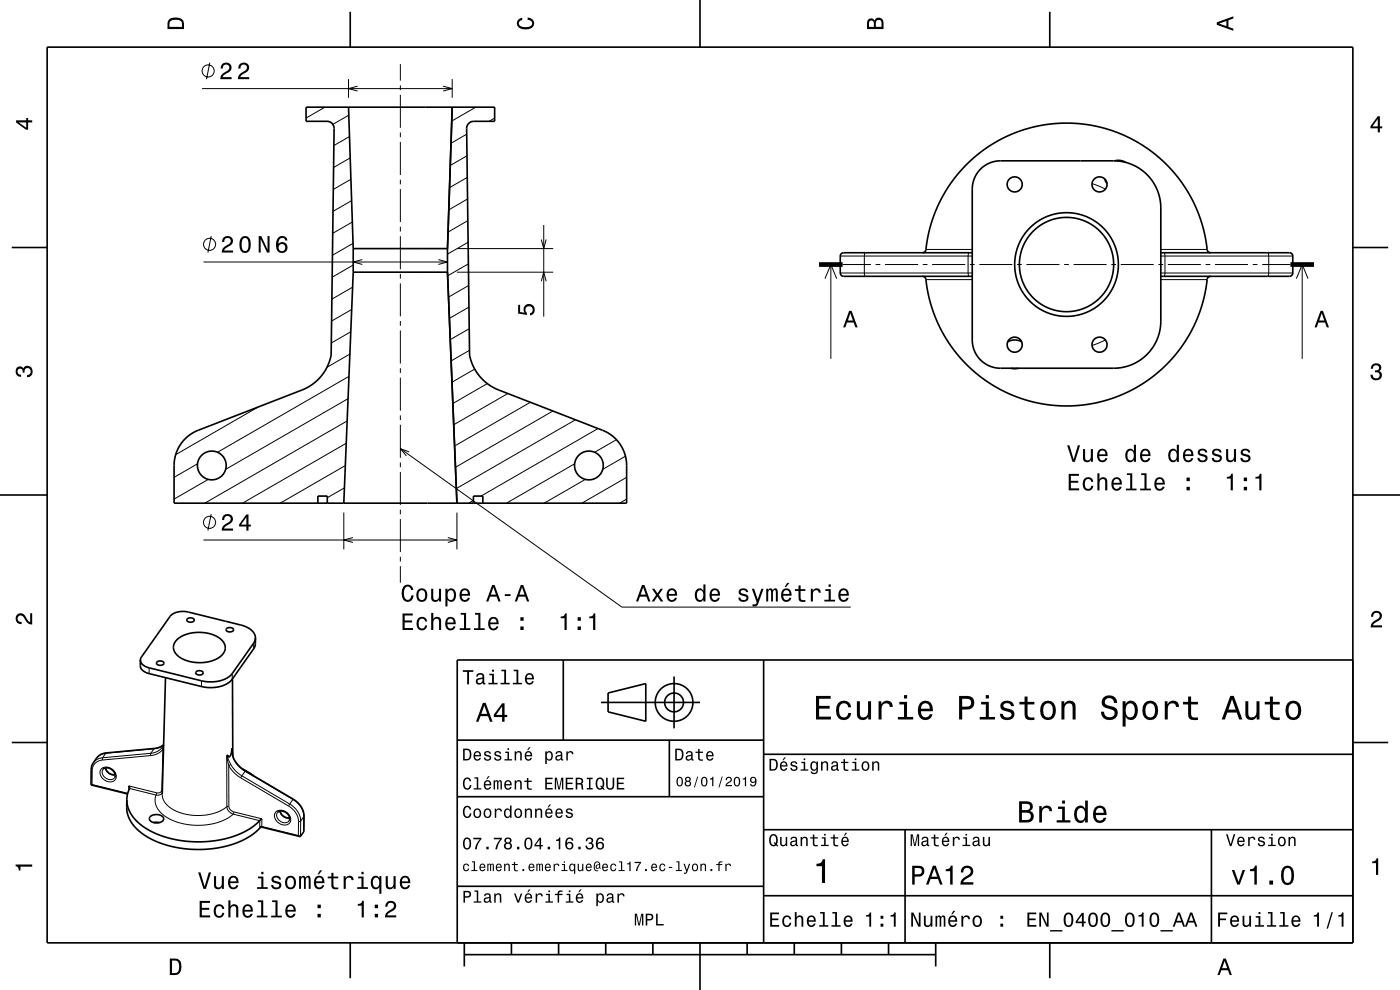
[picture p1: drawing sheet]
<svg xmlns="http://www.w3.org/2000/svg" width="297mm" height="210mm" viewBox="0 0 297 210" stroke-linecap="round" stroke-linejoin="round" font-family="sans-serif">
<g fill="none" stroke="#000" stroke-width=".21">
<path d="M42.9 18.8h53M44.5 13.3l-.7 3.5M73.9 16.8v3.9M75.9 18.3l-2 .5 2 .5M84.9 13.6v3.5M84.9 18.1v1M94 18.3l1.9 .5-1.9 .5M95.9 16.8v3.9M68.9 22.7l-4 2.3M74 24.4l-3.4 2M74.1 29l-3.3 1.9M74.3 33.5l-3.5 2"/>
<path d="M74.4 38l-3.7 2.2M84.9 20.1v7M84.9 28.1v1M84.9 30.1v7M84.9 38.1v1M99 28.5l-3.3 1.9M99.1 33l-3.6 2.1M99.1 37.6l-3.7 2.2M100.9 22.7l-5.1 3M104.9 25l-1.2 .7M231.7 38.9l2.8 1.2M43.2 55.6h51.7"/>
<path d="M44.8 50.1l-.7 3.5M74.6 42.6l-4 2.2M74.7 47.1l-4.1 2.4M74.9 51.6l-4.4 2.5M74.9 56.2l-4.4 2.6M76.9 55.1l-2 .5 2 .5M84.9 40.1v7M84.9 48.1v1M84.9 50.1v7M84.9 58.1v1M93 55.1l1.9 .5-1.9 .5M96.9 57.7h20.5"/>
<path d="M96.9 52.7h20.5M99.2 42.2l-4 2.3M99.2 46.8l-4.2 2.4M99.3 51.4l-4.4 2.5M99.4 56l-4.4 2.5M114.8 50.8l.6 1.9 .5-1.9M114.8 59.7l.6-2 .5 2M115.4 47.7v19.5M175 59.1l1.3-3 1.2 3M176.3 56.1v20M178.3 54.3h28M178.3 57.9h28"/>
<path d="M178.8 56.1h6M183.6 53.6l-.2 .7v3.9l.2 .4M185.8 56.1h1M187.8 56.1h7M195.8 56.1h1M196.4 52.9h9.9M196.4 59.3h9.9M197.8 56.1h7M205.6 53.6l-.2 .7v3.6l.2 .7M205.8 56.1h1M207.8 56.1h7M215.8 56.1h1"/>
<path d="M217.8 56.1h7M225.8 56.1h1M227.8 56.1h7M235.8 56.1h1M237.8 56.1h7M245.8 56.1h1M246.3 52.9h9.8M246.3 54.3h28M246.3 59.3h9.8M246.3 57.9h28M246.9 53.6l.2 .7v3.7l-.2 .6M247.8 56.1h7"/>
<path d="M255.8 56.1h1M257.8 56.1h7M265.8 56.1h1M267.8 56.1h6M268.9 53.6l.3 .7-.1 3.7-.2 .6M275 59.1l1.3-3 1.2 3M276.3 56.1v20M74 79.8l-27.9 16.1M74.2 75.1l-4.8 2.8M74.4 70.4l-4.1 2.4M74.6 65.6l-4.3 2.5M74.8 60.9l-4.4 2.6"/>
<path d="M84.9 60.1v7M84.9 68.1v1M84.9 70.1v7M84.9 78.1v1M99.4 60.6l-4.2 2.4M99.5 65.1l-4.2 2.4M99.5 69.7l-4 2.3M99.6 74.3l-3.9 2.3M100.7 78.3l-4.8 2.8M234.5 72.1l-2.8 1.2M41.9 98.4l-5 2.9M54.8 86.3l-17.5 10.1"/>
<path d="M73.3 98.8l-13.9 7.9M73.5 94l-22.1 12.7M73.6 89.3l-30.2 17.4M73.8 84.6l-25.9 15M84.9 95.2l47 33.6h48.6M84.9 80.1v7M84.9 88.1v1M84.9 90.1v7M84.9 98.1v1M86.8 95.9l-1.9-.7 1.3 1.5M103.4 81.4l-7.3 4.2M107.7 83.5l-11.4 6.6"/>
<path d="M112.5 85.3l-16.1 9.3M117.3 87.2l-20.7 11.9M121.9 98.4l-14.5 8.3M122.1 89l-25.3 14.6M126.9 90.9l-24.9 14.3M130.8 93.3l-4.7 2.6M132.7 96.8l-4.8 2.8M43.2 114.6h53.7M44.2 101.7l-7.3 4.2M44.8 109.1l-.7 3.5M72.9 108.7v7.9M73.1 103.5l-3.7 2.1"/>
<path d="M74.9 114l-2 .6 2 .5M84.9 100.1v7M84.9 108.1v1M84.9 110.1v7M84.9 118.1v1M95 114l1.9 .6-1.9 .5M96.9 108.7v7.9M100.4 106.2l-1 .5M124.2 101.7l-8.8 5M132.9 105.9l-1.5 .8M132.9 101.3l-9.5 5.4M53.8 136.4v1.2"/>
<path d="M84.9 120.1v3.5M22.5 159.8l-1.2 .3-.8 .7M22.5 159.8l-.7 .9M22.5 159.7v.1M31.6 141.7v1.2M32 159.8v.5M32 159.8l-10.2 .9M32.7 158.8l-10.2 1M32.7 158.8l-.7 1M32.8 158.8h-.1M34.4 158.5l-1 .9-1.4 .4M34.4 158.5l.2 .4"/>
<path d="M34.5 158.5h-.1M34.6 158.9a3.5 3.5 0 0 1-2.6 1.4M34.6 158.9l-.3 8.6M34.7 158.5l-.1 .4M34.7 158l-1 .6-1 .2M42.7 144.4v1.2M49.2 158.9l.1 1.4 .3 .9M49.3 158.7v.3M49.3 142.9v1.2M19.3 163.3l.3 .1M19.6 163.4l-.1 3 7.6 1.9M21.5 163.1a1.97 1.97 0 0 1 2.3 .1 1.97 1.97 0 0 1 .7 2.2 1.96 1.96 0 0 1-2.4 .1 1.96 1.96 0 0 1-.7-2.2z"/>
<path d="M21.7 161.2a2.23 2.23 0 0 0-2.1 2.2M21.8 160.7l-1.2 .4-.8 .7M21.8 160.7l-.1 .5M21.8 163.2a1.59 1.59 0 0 0 .6 1.8 1.59 1.59 0 0 0 1.9 0M22.3 162.9a1.82 1.82 0 0 0 2.1 1.5M27.3 167.7v-1l5.9 1.5M27.5 167.3l5.6 1.3M32 160.3l-10.3 .9M33.1 168.6a4.1 4.1 0 0 0 2.5 4.9l1.5 .7 1.8 .6 2 .2h2l1.9-.2 1.8-.5 1.6-.7 1.3-.9M33.2 168.2l-.1 .4M34.3 167.5l-.1 .4-.3 .2-.7 .1M34.3 167.5l.1 .1"/>
<path d="M34.4 168.5a4.6 4.6 0 0 0 3.8 3.9l1.8 .4 2 .2a9.7 9.7 0 0 0 6.1-1.9M34.4 168.2l-.5 .4h-.8M48.1 160.4v10.7M48.1 171.1l.1 .5 .4 .6 .9 .5M48.2 160.3l.3 2.1M48.3 160.2l.1 .8 .5 1.1M48.5 162.4a6.8 6.8 0 0 0 2.6 2.6M48.5 162.4l.1 8.6M48.6 171l-.5 .1M48.6 171l.3 .8 .7 .4M48.9 162.1l1 1.4 1.4 1.1M48.9 162.1l-.4 .3"/>
<path d="M49.5 172.7l5.6 1.4v1.3M49.6 172.2l-.1 .5M49.6 172.2l6 1.5-.1 1.6M49.6 161.2l1 1.3 1.4 1.1M49.6 161.1v.1M51.1 165l10.1 6M51.3 164.6l-.2 .4M51.3 164.6l10.2 6M52 163.6l10.1 6M52 163.6l-.7 1M52.1 163.5l-.1 .1M55.1 175.4v.2"/>
<path d="M55.5 175.3l.1 .2M55.5 175.3l-.4 .1M58.5 172.2a2 2 0 0 1 2.3 .1 2 2 0 0 1 .7 2.2 1.98 1.98 0 0 1-3.3-1.2l.1-.6zM58.8 172.4a1.59 1.59 0 0 0 .6 1.8 1.59 1.59 0 0 0 1.9-.1M59.4 172a1.82 1.82 0 0 0 2.1 1.5M61.2 171a4 4 0 0 1 2.1 3.3M61.5 170.6a4.4 4.4 0 0 1 2.3 3.6M61.5 170.6l-.3 .4M62.1 169.6a4.4 4.4 0 0 1 2.4 3.6M62.1 169.6l-.6 1M62.2 169.5l-.1 .1M63.3 174.3v2.9l-7.8-1.9"/>
<path d="M63.8 174.2l-.5 .1M63.8 174.2l-.1 3.2M64.5 173.2l-.1 3.2M64.5 173.2l-.7 1M64.5 173.1v.1"/>
<circle cx="44.2" cy="15" r="1.28"/>
<circle cx="44.5" cy="51.8" r="1.28"/>
<circle cx="44.5" cy="110.8" r="1.28"/>
</g>
<g fill="none" stroke="#000" stroke-width=".35">
<path d="M10 10h277v190h-277zM74.3 2.5v7.5M148.5 0v10M222.7 2.5v7.5M64.9 22.7h40v3h-4.4a1.5 1.5 0 0 0-1.5 1.6l.6 48a10 10 0 0 0 6.2 7.4l22 8.6a8 8 0 0 1 5.1 7.4v8h-96v-8a8 8 0 0 1 5.1-7.4l22.1-8.6a10 10 0 0 0 6.2-7.4l.6-48a1.5 1.5 0 0 0-1.5-1.6h-4.5zM73.9 22.7l1 30M95.9 22.7l-1 30M208 35.9a6 6 0 0 1 4.3-1.8h24a10 10 0 0 1 10 10v24a10 10 0 0 1-10 10h-24a6 6 0 0 1-6-6v-32a6 6 0 0 1 1.7-4.2zM234.3 37.9l.5 1M236.5 34.1h.2a3.1 3.1 0 0 1 2.1 .4M2.5 52.5h7.5M74.9 52.7v5"/>
<path d="M74.9 57.7l-2 49M74.9 57.7h20M74.9 52.7h20M94.9 57.7l2 49M94.9 52.7v5M195.7 53.6a1.31 1.31 0 0 0 .8-1.5l.5-2.5 .7-2.6 .8-2.4 1.2-2.5 1.4-2.3 1.6-2.3 1.8-2 2-2 4-2.9 2.4-1.4 2.5-1.1 2.6-.8 2.5-.6 2.9-.5 2.8-.1 3 .2 2.4 .3 2.7 .6 2.4 .8 2.3 1 2.4 1.2 2.1 1.4 2.4 1.8 1.8 1.8 2 2.2 1.5 2 1.4 2.4 1.2 2.4 1 2.6 .8 2.9 .4 2.2a1.93 1.93 0 0 0 .5 1.7h.3M195.7 58.6a1.44 1.44 0 0 1 .9 1.7l.5 2.7 .7 2.7 1 2.5 1.2 2.5 1.5 2.3 1.6 2.2 1.9 2.1 1.8 1.7 2 1.5 2.3 1.5 2.2 1.2 2.5 1 2.6 .9 2.5 .5 2.7 .4 3 .1 3-.2 2.5-.4 2.4-.5 2.8-1 2.3-1 2.4-1.4 2.3-1.5 2.1-1.8 3.4-3.6 1.6-2.2 1.5-2.6 1.2-2.5 .8-2.4 .6-2.2 .5-2.9a1.13 1.13 0 0 1 .8-1.3M206.3 53.6h-27.3a.71 .71 0 0 0-.7 .7v3.6a.71 .71 0 0 0 .7 .7h27.3M246.3 53.6h27.4a.7 .7 0 0 1 .6 .7l-.1 3.7a.71 .71 0 0 1-.6 .6h-27.3M287 52.5h7.5M213.8 72.5h.1a3 3 0 0 1 2.8 0M214.5 78.1h1.5"/>
<path d="M0 105h10M67.4 106.7v-1.5h2v1.5M100.4 106.7v-1.5h2v1.5M287 105h10M37.6 135.7a7.8 7.8 0 0 1 9.6 .2 2.3 2.3 0 0 1-1 3.7 8 8 0 0 1-8.8-.8 2.11 2.11 0 0 1 .2-3.1zM39.7 131.3a.94 .94 0 0 1 1.5 .3 .91 .91 0 0 1-1.6-.1zM48 133.4a.95 .95 0 0 1 1.6 .2 .91 .91 0 0 1-1.6-.1zM54.2 135.3v1.5l-.2 .6-4.7 6.7a6.6 6.6 0 0 1-6.6 1.5l-11.8-3-.6-.4-.4-.5-.1-1.7M54.2 135.3l-.4 1.1-4.5 6.5a6.6 6.6 0 0 1-6.6 1.5l-11.3-2.8-1.3-.7-.3-.9M54.2 135.3a3.4 3.4 0 0 0-3.1-2.7l-11.1-2.8a4 4 0 0 0-3.9 1l-6.1 8.6-.2 .6M119.5 140v17M162 140v60"/>
<path d="M287 140h-190v60M2.5 157.5h7.5M33.4 140.4a.78 .78 0 0 1 .8-.3 .78 .78 0 0 1 .5 .7 .93 .93 0 0 1-1.5-.2zM34.5 158.5l.2-.5-.7 .5-1 .2-10.5 1-1.1 .3a4.2 4.2 0 0 0-1.7 2l-.4 1.1v3.4M35.1 143.7l-.7 24.8M41.6 142.5a.94 .94 0 0 1 1.5 .3 .91 .91 0 0 1-1.6-.1zM49.2 158.9a1.59 1.59 0 0 1-.7 1.7l-.2-.4M49.2 158.9h.1M49.3 158.8h.1M49.3 158.8l-.1 .1M49.3 158.8a4.9 4.9 0 0 0 2.8 4.7l10.1 6a4.4 4.4 0 0 1 2.3 3.6v3.2l-.9 1.1M49.3 144l.1 16.3"/>
<path d="M97 157h65M127.5 149h21M129 147l8-2v8l-8-2zM142 157v12M143 143.5v11M287 157.5h7.5M19.3 166.5h.1M19.3 166.5l7.8 1.9M19.5 166.4l-.2 .1M21.8 163.2a1.63 1.63 0 0 1 1.9 0 1.63 1.63 0 0 1 .6 1.8M22.4 162.9a1.92 1.92 0 0 0 2 1.4M26.9 169.6l.2 1.5 .6 1.4 1 1.4 1.3 1.2 1.9 1.2 2 .9 2.2 .7 2.2 .4 2.4 .2h2.8l2.4-.2 2.1-.4 2.2-.7 1.8-.8 1.7-1.1 1.4-1.2"/>
<path d="M26.9 169.6v2.2l.3 1.2 .6 1.3 1.1 1.4 1.4 1.2 2 1.2 2.2 .9 2.3 .6 2.7 .5 3 .1 2.7-.2 2.4-.4 2.4-.7 2-.9 1.5-.9 2-1.6 8.1 1.9M27.3 166.7a.92 .92 0 0 1-.1 1.3l-.3 1.6M31.9 173.2a1.99 1.99 0 0 1 2.8 .3 1.24 1.24 0 0 1-1.7 1.1 1.1 1.1 0 0 1-1.3-1.1zM32.6 174.5h1.2M48.1 160.4l.2-.2zM51.4 163.1l2.4 1.4M55.1 174.1h.1M55.6 173.7l-.5 .4M58.8 172.4a1.62 1.62 0 0 1 1.9 0 1.62 1.62 0 0 1 .6 1.7M59.4 172a1.92 1.92 0 0 0 2.1 1.5M63.3 177.2l.3 .2M97 169h65"/>
<path d="M162 176h125M162 160h125M192 176v24M257 176v24M97 188h65M162 190h125M74.3 200v7.5M98.5 202.5h100M98.5 200v5M108.5 200v2.5M118.5 200v2.5M128.5 200v2.5"/>
<path d="M138.5 200v2.5M148.5 200v10M158.5 200v2.5M168.5 200v2.5M178.5 200v2.5M188.5 200v2.5M198.5 200v5M222.7 200v7.5"/>
<circle cx="215.3" cy="39.1" r="1.6"/>
<circle cx="233.3" cy="39.1" r="1.6"/>
<circle cx="226.3" cy="56.1" r="11"/>
<circle cx="226.3" cy="56.1" r="10"/>
<circle cx="215.3" cy="73.1" r="1.6"/>
<circle cx="233.3" cy="73.1" r="1.6"/>
<circle cx="44.9" cy="98.7" r="3.1"/>
<circle cx="124.9" cy="98.7" r="3.1"/>
<circle cx="143" cy="149" r="2"/>
<circle cx="143" cy="149" r="4"/>
</g>
<path d="M173.8 56.1h5M273.8 56.1h5" fill="none" stroke="#000" stroke-width="1" stroke-linecap="butt"/>
<g fill="#000">
<path d="M36 4a2.18 2.18 0 0 0-.5 2.2h3.5v-1.2a1.43 1.43 0 0 0-1.7-1.3zM36.3 4.4a2.15 2.15 0 0 1 2.2 .3l.1 1h-2.6v-1z" fill-rule="evenodd"/>
<path d="M47.1 13.6l-.3 .9h.5a.71 .71 0 0 1 .5-.8 .71 .71 0 0 1 .8 .5 .71 .71 0 0 1-.5 .9 1.81 1.81 0 0 0-1.4 1.7h2.4v-.4h-1.9a2.23 2.23 0 0 1 1.5-1.2 1.13 1.13 0 0 0 .1-1.7 1.13 1.13 0 0 0-1.7 .1zM50.9 13.6l-.4 .9h.5a.71 .71 0 0 1 .5-.8 .71 .71 0 0 1 .9 .5 .71 .71 0 0 1-.5 .9 1.8 1.8 0 0 0-1.4 1.7h2.4v-.4h-1.9a2.23 2.23 0 0 1 1.4-1.2 1.13 1.13 0 0 0 .1-1.7 1.13 1.13 0 0 0-1.6 .1z" fill-rule="evenodd"/>
<path d="M109.9 4.2l.9-.4v.4a.7 .7 0 0 0-.7 .5 .7 .7 0 0 0 .3 .8 1.7 1.7 0 0 0 2.5-.5 .9 .9 0 0 0-1-.8v-.5a1.24 1.24 0 0 1 1.4 1.1 1.24 1.24 0 0 1-1 1.4 2.22 2.22 0 0 1-2.5-.7l-.2-.5z" fill-rule="evenodd"/>
<path d="M184.2 4.2l-.3 .7v1.3h3.5v-1.3a.98 .98 0 0 0-.7-1.1 .98 .98 0 0 0-1.2 .6 .84 .84 0 0 0-1.3-.2zM184.5 4.5a.54 .54 0 0 1 .6-.1 .54 .54 0 0 1 .3 .6v.7h-1zM185.9 4.4a.62 .62 0 0 1 .8-.1 .62 .62 0 0 1 .3 .6v.8h-1.2z" fill-rule="evenodd"/>
<path d="M258.1 4.7v.6l3.5 1.2v-.4l-1-.4v-1.4l1-.4v-.4zM258.6 5l1.6-.5v1z" fill-rule="evenodd"/>
<path d="M3.4 25.5v.5l2.1 1.5h.5v-1.5h.8v-.5h-.8v-.5h-.4v.5zM4 26h1.6v1.1z" fill-rule="evenodd"/>
<path d="M292.3 24.7l-1.6 2.1v.4h1.6v.9h.4v-.9h.5v-.4h-.5v-2.1zM292.3 25.2v1.6h-1.1z" fill-rule="evenodd"/>
<path d="M47.4 50.4l-.3 .9h.5a.7 .7 0 0 1 .5-.8 .7 .7 0 0 1 .8 .5 .7 .7 0 0 1-.5 .8 1.8 1.8 0 0 0-1.4 1.8h2.4v-.5h-1.9a2.22 2.22 0 0 1 1.5-1.1 1.13 1.13 0 0 0 .1-1.7 1.13 1.13 0 0 0-1.7 .1zM51.1 50.5a2.67 2.67 0 0 0 .4 3.1 1.14 1.14 0 0 0 1.6-.9 2.31 2.31 0 0 0-.6-2.5l-.5-.1-.5 .1zM51.7 50.6h.6a2.36 2.36 0 0 1 0 2.6h-.6a2.36 2.36 0 0 1 0-2.6z" fill-rule="evenodd"/>
<path d="M54.9 50.1v3.5h.4v-2.9l1.3 2.9h.6v-3.5h-.4v2.8l-1.4-2.8zM59.1 50.3a2.4 2.4 0 0 0 .2 3.3 1.16 1.16 0 0 0 1.5-.4 1.16 1.16 0 0 0-.2-1.5 1.16 1.16 0 0 0-1.5 0 1.02 1.02 0 0 1 .8-1.2 .58 .58 0 0 1 .6 .5h.5a1.12 1.12 0 0 0-.8-.9 1.12 1.12 0 0 0-1.1 .2zM59 52.5a.75 .75 0 0 1 1.5 0 .75 .75 0 0 1-1.5 0z" fill-rule="evenodd"/>
<path d="M109.9 64.7h.4v1.5l1 .1a1.21 1.21 0 0 1 .5-1.7 1.21 1.21 0 0 1 1.7 .8 1.21 1.21 0 0 1-1.1 1.5v-.5a.79 .79 0 0 0 .5-1 .79 .79 0 0 0-1.1-.4 .79 .79 0 0 0-.3 1.1l.3 .3v.4l-1.9-.3z" fill-rule="evenodd"/>
<path d="M180.1 65.9l-1.2 3.5h.4l.4-1h1.4l.4 1h.4l-1.2-3.5zM180.4 66.4l.5 1.6h-1z" fill-rule="evenodd"/>
<path d="M280.1 65.9l-1.2 3.5h.4l.4-1h1.4l.4 1h.4l-1.2-3.5zM280.4 66.4l.5 1.6h-1z" fill-rule="evenodd"/>
<path d="M291.1 77.4a1.08 1.08 0 0 1 1.4-.2 1.08 1.08 0 0 1 .4 1.2l-.3 .3a1.06 1.06 0 0 1 .5 1.3 1.06 1.06 0 0 1-1.2 .7 1.1 1.1 0 0 1-1.2-1.2h.5a.71 .71 0 0 0 1 .8 .71 .71 0 0 0 .1-1.3h-.6v-.4a.61 .61 0 0 0 .8-.3 .61 .61 0 0 0-.2-.8 .61 .61 0 0 0-.9 .2l-.1 .5h-.5z" fill-rule="evenodd"/>
<path d="M3.6 78a.86 .86 0 0 1 1.4 .2 1.06 1.06 0 0 1 1.2-.6 1.06 1.06 0 0 1 .7 1.2 1.1 1.1 0 0 1-1.2 1.2v-.4a.71 .71 0 0 0 .8-1 .71 .71 0 0 0-1.3-.1v.6h-.4a.61 .61 0 0 0-.3-.8 .61 .61 0 0 0-.8 .2 .61 .61 0 0 0 .2 .8l.6 .2v.4a1.15 1.15 0 0 1-1.2-.6 1.15 1.15 0 0 1 .3-1.3z" fill-rule="evenodd"/>
<path d="M226.4 94.5l1.1 3.5h.5l1.1-3.5h-.4l-.9 2.9-.9-2.9zM229.8 95.3v1.7a.89 .89 0 0 0 .6 1 .89 .89 0 0 0 1-.4v.4h.5v-2.7h-.5v1.5a.65 .65 0 0 1-.4 .8 .65 .65 0 0 1-.8-.3v-2zM233 95.5a1.54 1.54 0 0 0 .8 2.6 1.06 1.06 0 0 0 1.1-.9h-.4l-.2 .3-.4 .2a.76 .76 0 0 1-.7-1h1.8a1.17 1.17 0 0 0-.5-1.3 1.17 1.17 0 0 0-1.5 .1zM233.4 95.8a.66 .66 0 0 1 .8-.2 .66 .66 0 0 1 .3 .8h-1.3zM239 95.5a1.58 1.58 0 0 0 .8 2.6l.4-.2 .3-.3v.4h.5v-3.6h-.5v1.3a.89 .89 0 0 0-1.5-.2zM239.3 95.8a.62 .62 0 0 1 .7-.2 .62 .62 0 0 1 .5 .6 1.11 1.11 0 0 1-.7 1.5 1.19 1.19 0 0 1-.5-1.9zM242.1 95.5a1.54 1.54 0 0 0 .8 2.6 1.06 1.06 0 0 0 1.1-.9h-.4l-.2 .3-.4 .2a.76 .76 0 0 1-.7-1h1.8a1.16 1.16 0 0 0-.5-1.3 1.16 1.16 0 0 0-1.5 .1zM242.5 95.8a.66 .66 0 0 1 .8-.2 .66 .66 0 0 1 .3 .8h-1.3zM248.1 95.5a1.58 1.58 0 0 0 .8 2.6l.4-.2 .3-.3v.4h.5v-3.6h-.4v1.3a.89 .89 0 0 0-1.6-.2zM248.5 95.8a.62 .62 0 0 1 .6-.2 .62 .62 0 0 1 .5 .6 1.11 1.11 0 0 1-.7 1.5 1.19 1.19 0 0 1-.4-1.9zM251.3 95.5a1.54 1.54 0 0 0 .7 2.6 1.05 1.05 0 0 0 1.1-.9h-.4l-.2 .3-.4 .2a.76 .76 0 0 1-.7-1h1.8a1.16 1.16 0 0 0-.5-1.3 1.16 1.16 0 0 0-1.4 .1zM251.6 95.8a.66 .66 0 0 1 .8-.2 .66 .66 0 0 1 .3 .8h-1.3zM254.3 95.4a.76 .76 0 0 0-.2 .8 .76 .76 0 0 0 .7 .5l.9 .4a.63 .63 0 0 1-.6 .6 .63 .63 0 0 1-.6-.6h-.5a1.07 1.07 0 0 0 1.2 1 1.07 1.07 0 0 0 .9-1.2l-.4-.4-1.1-.3a.54 .54 0 0 1 .4-.7 .54 .54 0 0 1 .7 .5h.4a1.03 1.03 0 0 0-.7-.9 1.03 1.03 0 0 0-1.1 .3zM257.4 95.4a.76 .76 0 0 0-.2 .8 .76 .76 0 0 0 .7 .5l.9 .4a.63 .63 0 0 1-.7 .6 .63 .63 0 0 1-.6-.6h-.4a1.07 1.07 0 0 0 1.2 1 1.07 1.07 0 0 0 .9-1.2l-.4-.4-1.1-.3a.53 .53 0 0 1 .4-.7 .53 .53 0 0 1 .6 .5h.4a1.03 1.03 0 0 0-.6-.9 1.03 1.03 0 0 0-1.1 .3zM260.1 95.3v1.7a.89 .89 0 0 0 .6 1 .89 .89 0 0 0 1.1-.4v.4h.4v-2.7h-.4v1.5a.65 .65 0 0 1-.4 .8 .65 .65 0 0 1-.8-.3v-2zM263.5 95.4a.76 .76 0 0 0-.3 .8 .76 .76 0 0 0 .7 .5l.9 .4a.63 .63 0 0 1-.6 .6 .63 .63 0 0 1-.6-.6h-.5a1.07 1.07 0 0 0 1.2 1 1.07 1.07 0 0 0 .9-1.2l-.4-.4-1.1-.3a.54 .54 0 0 1 .5-.7 .54 .54 0 0 1 .6 .5h.4a1.03 1.03 0 0 0-.7-.9 1.03 1.03 0 0 0-1 .3z" fill-rule="evenodd"/>
<path d="M47.4 109.3l-.3 1h.5a.7 .7 0 0 1 .5-.8 .7 .7 0 0 1 .8 .5 .7 .7 0 0 1-.5 .8 1.8 1.8 0 0 0-1.4 1.8h2.4v-.5h-1.9a2.19 2.19 0 0 1 1.5-1.1 1.14 1.14 0 0 0 .1-1.7 1.14 1.14 0 0 0-1.7 0zM52.3 109.1l-1.6 2.1v.5h1.6v.9h.4v-.9h.5v-.4h-.5v-2.2zM52.3 109.7v1.6h-1.1z" fill-rule="evenodd"/>
<path d="M226.7 100.5v3.5h2.2v-.4h-1.7v-1.2h1.5v-.4h-1.5v-1.1h1.7v-.4zM230 101.6a1.53 1.53 0 0 0 .8 2.5 1.05 1.05 0 0 0 1.1-1.1h-.4a.67 .67 0 0 1-.6 .7 .67 .67 0 0 1-.7-.6 1.12 1.12 0 0 1 .6-1.5 .6 .6 0 0 1 .7 .6h.4a1.09 1.09 0 0 0-.7-1 1.09 1.09 0 0 0-1.2 .4zM232.8 100.4v3.6h.4v-1.5a.64 .64 0 0 1 .4-.8 .64 .64 0 0 1 .8 .3l.1 2h.4v-1.8a.88 .88 0 0 0-.6-.9 .88 .88 0 0 0-1.1 .4v-1.3zM236.1 101.6a1.54 1.54 0 0 0 .8 2.5 1.05 1.05 0 0 0 1.1-.9h-.5l-.2 .4-.4 .1a.75 .75 0 0 1-.7-.9h1.8a1.16 1.16 0 0 0-.5-1.4 1.16 1.16 0 0 0-1.4 .2zM236.4 101.8a.66 .66 0 0 1 .8-.1 .66 .66 0 0 1 .3 .7h-1.3zM239.1 100.4v.4h.7v2.8h-1v.4h2.3v-.4h-.9v-3.2zM242.1 100.4v.4h.7v2.8h-.9v.4h2.2v-.4h-.9v-3.2zM245.2 101.6a1.54 1.54 0 0 0 .8 2.5 1.06 1.06 0 0 0 1.1-.9h-.5l-.2 .4-.4 .1a.75 .75 0 0 1-.7-.9h1.8a1.17 1.17 0 0 0-.5-1.4 1.17 1.17 0 0 0-1.4 .2zM245.5 101.8a.66 .66 0 0 1 .8-.1 .66 .66 0 0 1 .4 .7h-1.4zM251.7 103.3v.7h.7v-.7zM251.7 101.3v.8h.7v-.8z" fill-rule="evenodd"/>
<path d="M260.3 101.2v.3h.8v2.5h.4v-3.5h-.3a.77 .77 0 0 1-.9 .7zM263.9 103.3v.7h.7v-.7zM263.9 101.3v.8h.7v-.8zM266.3 101.2v.3h.9v2.5h.4v-3.5h-.3a.77 .77 0 0 1-1 .7z" fill-rule="evenodd"/>
<path d="M3.6 130.4a1.22 1.22 0 0 1 2 .7l.4 .6 .4 .3v-1.9h.4v2.4a1.8 1.8 0 0 1-1.7-1.4 .71 .71 0 0 0-.9-.5 .71 .71 0 0 0-.5 .8 .71 .71 0 0 0 .9 .5v.5a1.18 1.18 0 0 1-1.2-.7 1.18 1.18 0 0 1 .2-1.3z" fill-rule="evenodd"/>
<path d="M85.4 130.1v3.5h2.2v-.4h-1.7v-1.2h1.5v-.4h-1.5v-1h1.7v-.5zM88.7 131.2a1.53 1.53 0 0 0 .8 2.5 1.06 1.06 0 0 0 1.1-1h-.4a.67 .67 0 0 1-.6 .6 .67 .67 0 0 1-.7-.6 1.11 1.11 0 0 1 .6-1.5 .6 .6 0 0 1 .7 .6h.4a1.09 1.09 0 0 0-.8-.9 1.09 1.09 0 0 0-1.1 .3zM91.5 130v3.6h.4v-1.5a.63 .63 0 0 1 .4-.8 .63 .63 0 0 1 .8 .3v2h.5v-1.7a.88 .88 0 0 0-.6-1 .88 .88 0 0 0-1.1 .4v-1.3zM94.7 131.2a1.54 1.54 0 0 0 .8 2.5 1.06 1.06 0 0 0 1.1-.8h-.4l-.2 .3-.4 .1a.76 .76 0 0 1-.7-.9h1.8a1.16 1.16 0 0 0-.5-1.4 1.16 1.16 0 0 0-1.5 .2zM95.1 131.4a.66 .66 0 0 1 .8-.1 .66 .66 0 0 1 .3 .7h-1.3zM97.7 130v.4h.7v2.9h-.9v.3h2.3v-.3h-.9v-3.3zM100.8 130v.4h.7v2.9h-.9v.3h2.2v-.3h-.9v-3.3zM103.9 131.2a1.55 1.55 0 0 0 .8 2.5 1.06 1.06 0 0 0 1-.8h-.4l-.2 .3-.4 .1a.76 .76 0 0 1-.7-.9h1.8a1.17 1.17 0 0 0-.5-1.4 1.17 1.17 0 0 0-1.4 .2zM104.2 131.4a.66 .66 0 0 1 .8-.1 .66 .66 0 0 1 .3 .7h-1.3zM110.4 132.9v.7h.7v-.7zM110.4 130.9v.8h.7v-.8z" fill-rule="evenodd"/>
<path d="M85.6 124.5a2.51 2.51 0 0 0 .4 3.1 1.26 1.26 0 0 0 1.8-1.3h-.5a.82 .82 0 0 1-1.1 .9 2.09 2.09 0 0 1 0-2.7 .72 .72 0 0 1 1 .6h.5a1.19 1.19 0 0 0-.8-1 1.19 1.19 0 0 0-1.3 .4zM88.6 125.2a1.53 1.53 0 0 0 .9 2.5 1.48 1.48 0 0 0 1.2-1.5 1.48 1.48 0 0 0-1.2-1.4l-.5 .1zM89 125.5a.67 .67 0 0 1 .7-.3 .67 .67 0 0 1 .5 .6 1.11 1.11 0 0 1-.7 1.5 1.17 1.17 0 0 1-.5-1.8zM91.5 124.9v1.8a.89 .89 0 0 0 .6 .9 .89 .89 0 0 0 1-.4v.4h.5v-2.7h-.5v1.5a.65 .65 0 0 1-.4 .8 .65 .65 0 0 1-.8-.3v-2zM94.5 124.9v3.7h.4v-1.4a.93 .93 0 0 0 1 .5 .93 .93 0 0 0 .8-.9 1.5 1.5 0 0 0-1-2l-.4 .1-.4 .4v-.4zM95.1 125.5a.63 .63 0 0 1 .7-.3 .63 .63 0 0 1 .5 .6 1.13 1.13 0 0 1-.7 1.5 1.19 1.19 0 0 1-.5-1.8zM97.8 125.2a1.54 1.54 0 0 0 .8 2.5 1.06 1.06 0 0 0 1.1-.9h-.5l-.2 .4-.4 .1a.76 .76 0 0 1-.7-.9h1.8a1.17 1.17 0 0 0-.5-1.4 1.17 1.17 0 0 0-1.4 .2zM98.1 125.4a.66 .66 0 0 1 .8-.1 .66 .66 0 0 1 .4 .7h-1.4zM104.4 124.1l-1.3 3.5h.5l.4-1h1.4l.3 1h.5l-1.3-3.5zM104.7 124.6l.5 1.5h-1.1zM107.1 126v.4h1.2v-.4zM110.5 124.1l-1.3 3.5h.5l.3-1h1.4l.4 1h.5l-1.3-3.5zM110.7 124.6l.6 1.5h-1.1z" fill-rule="evenodd"/>
<path d="M118.9 130.8v.3h.9v2.5h.4v-3.5h-.3a.77 .77 0 0 1-1 .7zM122.5 132.9v.7h.7v-.7zM122.5 130.9v.8h.7v-.8zM125 130.8v.3h.8v2.5h.5v-3.5h-.4a.77 .77 0 0 1-.9 .7z" fill-rule="evenodd"/>
<path d="M136.2 124.1l-1.3 3.5h.5l.3-1h1.4l.4 1h.5l-1.3-3.5zM136.5 124.6l.5 1.5h-1.1zM138.3 124.9l.9 1.3-1 1.4h.6l.7-1.1 .7 1.1h.5l-1-1.4 1-1.3h-.6l-.6 1-.7-1zM141.7 125.2a1.54 1.54 0 0 0 .8 2.5 1.06 1.06 0 0 0 1.1-.9h-.4l-.3 .4-.3 .1a.76 .76 0 0 1-.7-.9h1.7a1.17 1.17 0 0 0-.4-1.4 1.17 1.17 0 0 0-1.5 .2zM142.1 125.4a.66 .66 0 0 1 .8-.1 .66 .66 0 0 1 .3 .7h-1.3zM147.7 125.2a1.58 1.58 0 0 0 .7 2.5l.5-.1 .3-.4v.4h.5v-3.6h-.5v1.3a.9 .9 0 0 0-1.5-.1zM148 125.5a.62 .62 0 0 1 .7-.3 .62 .62 0 0 1 .5 .6 1.12 1.12 0 0 1-.7 1.5 1.19 1.19 0 0 1-.5-1.8zM150.8 125.2a1.54 1.54 0 0 0 .8 2.5 1.06 1.06 0 0 0 1.1-.9h-.4l-.3 .4-.3 .1a.76 .76 0 0 1-.7-.9h1.8a1.17 1.17 0 0 0-.5-1.4 1.17 1.17 0 0 0-1.5 .2zM151.2 125.4a.66 .66 0 0 1 .8-.1 .66 .66 0 0 1 .3 .7h-1.3zM156.9 125a.76 .76 0 0 0-.2 .9 .76 .76 0 0 0 .7 .4l.9 .4a.63 .63 0 0 1-.6 .6 .63 .63 0 0 1-.6-.6h-.5a1.07 1.07 0 0 0 1.2 1 1.07 1.07 0 0 0 .9-1.2l-.4-.4-1.1-.3a.54 .54 0 0 1 .5-.7 .54 .54 0 0 1 .6 .5h.4a1.03 1.03 0 0 0-.7-.9 1.03 1.03 0 0 0-1.1 .3zM159.5 124.9l1 2.8-.2 .5h-.7v.4a.89 .89 0 0 0 1.3-.7l1.1-3h-.5l-.8 2.2-.7-2.2zM162.6 124.9v2.7h.4v-1.8l.2-.6h.3l.1 .3v2.1h.4v-2.1l.3-.3 .2 .1 .1 .4v1.9h.4v-1.9a.69 .69 0 0 0-.5-.9l-.6 .4-.2-.3-.3-.1-.5 .4v-.3zM167 123.7l-.5 .8h.3l.7-.8zM166 125.2a1.54 1.54 0 0 0 .8 2.5 1.06 1.06 0 0 0 1.1-.9h-.5l-.2 .4-.3 .1a.76 .76 0 0 1-.7-.9h1.7a1.17 1.17 0 0 0-.5-1.4 1.17 1.17 0 0 0-1.4 .2zM166.3 125.4a.66 .66 0 0 1 .8-.1 .66 .66 0 0 1 .4 .7h-1.3zM169.4 124.2v.8h-.8v.4h.8v1.7a1.05 1.05 0 0 0 1.5 .6v-.4a.68 .68 0 0 1-1-.4l-.1-1.5h1.1v-.4h-1.1v-.8zM172 124.9v2.7h.5v-1.6a.66 .66 0 0 1 .3-.7 .66 .66 0 0 1 .8 .2l.1 .2h.4a.89 .89 0 0 0-.7-.9 .89 .89 0 0 0-1 .5v-.4zM175.1 125v.4h.7v1.8h-.9v.4h2.3v-.4h-1v-2.2zM175.8 124v.5h.4v-.5zM178.1 125.2a1.54 1.54 0 0 0 .8 2.5 1.06 1.06 0 0 0 1.1-.9h-.4l-.2 .4-.4 .1a.76 .76 0 0 1-.7-.9h1.8a1.16 1.16 0 0 0-.5-1.4 1.16 1.16 0 0 0-1.5 .2zM178.5 125.4a.66 .66 0 0 1 .8-.1 .66 .66 0 0 1 .3 .7h-1.3z" fill-rule="evenodd"/>
<path d="M291.2 129.9a1.18 1.18 0 0 1 1.9 .3 1.18 1.18 0 0 1-1 1.7l-.5 .3-.3 .5h1.9v.4h-2.4a1.8 1.8 0 0 1 1.4-1.8 .71 .71 0 0 0 .5-.8 .71 .71 0 0 0-.9-.5 .71 .71 0 0 0-.5 .8h-.4z" fill-rule="evenodd"/>
<path d="M98.2 158.8v2.5h.9a1.37 1.37 0 0 0 .7-2.2 1.56 1.56 0 0 0-1.6-.3zM98.6 159.1a.98 .98 0 0 1 1.1 .7 .98 .98 0 0 1-.6 1.2h-.5zM100.7 159.6a1.04 1.04 0 0 0-.2 1.2 1.04 1.04 0 0 0 1 .5l.5-.5h-.3l-.4 .3a.54 .54 0 0 1-.5-.7h1.3a.83 .83 0 0 0-.4-.9 .83 .83 0 0 0-1 .1zM100.9 159.7l.2-.1a.47 .47 0 0 1 .5 .1 .47 .47 0 0 1 .1 .5h-.9zM102.9 159.5l-.2 .1a.69 .69 0 0 0 .9 .9l.2 .1a.43 .43 0 0 1-.4 .5 .43 .43 0 0 1-.4-.4h-.3a.74 .74 0 0 0 .9 .7 .74 .74 0 0 0 .5-1l-1-.4a.38 .38 0 0 1 .3-.5 .38 .38 0 0 1 .4 .4h.3a.78 .78 0 0 0-1.2-.4zM105.1 159.5l-.2 .1a.69 .69 0 0 0 .9 .9l.2 .1a.43 .43 0 0 1-.4 .5 .43 .43 0 0 1-.5-.4h-.3a.74 .74 0 0 0 .9 .7 .74 .74 0 0 0 .5-1l-.9-.4a.38 .38 0 0 1 .3-.5 .38 .38 0 0 1 .4 .4h.3a.77 .77 0 0 0-1.2-.4zM107.2 159.4v.3h.5v1.3h-.7v.3h1.6v-.3h-.6v-1.6zM107.7 158.7v.4h.3v-.4zM109.2 159.4v1.9h.3v-1.1a.45 .45 0 0 1 .4-.6 .45 .45 0 0 1 .5 .5v1.2h.3v-1.3a.63 .63 0 0 0-.5-.7 .63 .63 0 0 0-.7 .4v-.3zM112.2 158.5l-.4 .6h.3l.5-.6zM111.5 159.6a1.04 1.04 0 0 0-.2 1.2 1.04 1.04 0 0 0 1.1 .5l.5-.5h-.3l-.5 .3a.54 .54 0 0 1-.5-.7h1.3a.83 .83 0 0 0-.4-.9 .83 .83 0 0 0-1 .1zM111.8 159.7l.1-.1a.48 .48 0 0 1 .5 .1 .48 .48 0 0 1 .2 .5h-1zM115.7 159.4v2.7h.3v-1.1a.66 .66 0 0 0 .7 .4 .66 .66 0 0 0 .5-.6 .91 .91 0 0 0 0-1.1 .91 .91 0 0 0-1-.3l-.2 .3v-.3zM116.1 159.8a.45 .45 0 0 1 .5-.2 .45 .45 0 0 1 .3 .4 .65 .65 0 0 1 .1 .8 .65 .65 0 0 1-.7 .2 .98 .98 0 0 1-.2-1.2zM118.1 159.5l-.2 .4h.3a.39 .39 0 0 1 .4-.3 .39 .39 0 0 1 .3 .5h-.1a.65 .65 0 0 0-1 .4 .65 .65 0 0 0 .6 .9l.6-.3 .1 .2h.4v-.2l-.2-.1v-1.1a.72 .72 0 0 0-.5-.6 .72 .72 0 0 0-.7 .2zM118.2 160.6l.8-.3a.55 .55 0 0 1-.2 .7 .55 .55 0 0 1-.6 0zM120.1 159.4v1.9h.4v-1.1a.47 .47 0 0 1 .2-.6 .47 .47 0 0 1 .6 .2v.2h.4a.64 .64 0 0 0-.5-.7 .64 .64 0 0 0-.8 .4v-.3z" fill-rule="evenodd"/>
<path d="M98.2 142.2v.3h.9v2.7h.4v-2.7h.9v-.3zM101.3 143l-.3 .5h.4a.47 .47 0 0 1 .5-.4 .47 .47 0 0 1 .4 .6l-.2 .1a.84 .84 0 0 0-1 .2 .84 .84 0 0 0 0 1.1 .9 .9 0 0 0 1.3-.2l.1 .2 .5 .1v-.3l-.3-.1v-1.3a.87 .87 0 0 0-1.4-.5zM101.4 144.3l.9-.3a.66 .66 0 0 1-.1 .7 .66 .66 0 0 1-.8 .1zM103.8 142.9v.3h.6v1.6h-.8v.4h2v-.4h-.8v-1.9zM104.4 142.1v.4h.4v-.4zM106.4 142.1v.3h.6v2.4h-.8v.4h1.9v-.4h-.7v-2.7zM109 142.1v.3h.6v2.4h-.8v.4h1.9v-.4h-.7v-2.7zM111.6 143.1a1.32 1.32 0 0 0 .7 2.1 .9 .9 0 0 0 .9-.7h-.3l-.2 .3-.4 .1a.65 .65 0 0 1-.6-.8h1.6a1 1 0 0 0-.4-1.2 1 1 0 0 0-1.3 .2zM111.9 143.3a.57 .57 0 0 1 .7-.1 .57 .57 0 0 1 .3 .6h-1.2z" fill-rule="evenodd"/>
<path d="M102.4 149.1l-1.4 4h.5l.4-1.2h1.6l.4 1.2h.6l-1.5-4zM102.7 149.7l.7 1.7h-1.3zM106.5 149.2l-1.7 2.4v.5h1.7v1h.5v-1h.6v-.5h-.6v-2.4zM106.5 149.9v1.7h-1.3z" fill-rule="evenodd"/>
<path d="M143.2 158.8v2.5h.9a1.37 1.37 0 0 0 .7-2.2 1.56 1.56 0 0 0-1.6-.3zM143.6 159.1a.98 .98 0 0 1 1.1 .7 .98 .98 0 0 1-.6 1.2h-.5zM145.7 159.5l-.2 .4h.3a.39 .39 0 0 1 .5-.3 .39 .39 0 0 1 .3 .5h-.2a.65 .65 0 0 0-.9 .4 .65 .65 0 0 0 .5 .9l.7-.3v.2h.4v-.2l-.1-.1-.1-1.1a.73 .73 0 0 0-.4-.6 .73 .73 0 0 0-.8 .2zM145.8 160.6l.8-.3a.55 .55 0 0 1-.1 .7 .55 .55 0 0 1-.7 0zM148.1 158.9v.5h-.5v.3h.5v1.3a.75 .75 0 0 0 1 .4v-.3a.48 .48 0 0 1-.7-.3v-1.1h.7v-.3h-.7v-.5zM150 159.6a1.04 1.04 0 0 0-.2 1.2 1.04 1.04 0 0 0 1.1 .5l.5-.5h-.4l-.4 .3a.54 .54 0 0 1-.5-.7h1.3a.83 .83 0 0 0-.4-.9 .83 .83 0 0 0-1 .1zM150.3 159.7l.1-.1a.48 .48 0 0 1 .5 .1 .48 .48 0 0 1 .2 .5h-1z" fill-rule="evenodd"/>
<path d="M173.1 147.6v5h3.2v-.6h-2.5v-1.7h2.2v-.6h-2.2v-1.5h2.4v-.6zM177.8 149.2a2.59 2.59 0 0 0 .5 3.4 1.58 1.58 0 0 0 2.3-1.4h-.6a.95 .95 0 0 1-.9 1 .95 .95 0 0 1-1-.9 1.59 1.59 0 0 1 .9-2.1 .85 .85 0 0 1 .9 .8h.7a1.56 1.56 0 0 0-1.1-1.3 1.56 1.56 0 0 0-1.7 .5zM181.8 148.8v2.5a1.27 1.27 0 0 0 .9 1.4 1.27 1.27 0 0 0 1.5-.7v.6h.6v-3.8h-.6v2.2a.92 .92 0 0 1-.6 1.1 .92 .92 0 0 1-1.2-.4v-2.9zM186.4 148.8v3.8h.6v-2.2a.95 .95 0 0 1 .5-1.1 .95 .95 0 0 1 1.2 .3l.1 .4h.6a1.28 1.28 0 0 0-1-1.4 1.28 1.28 0 0 0-1.4 .8v-.6zM190.8 148.9v.5h1v2.7h-1.3v.5h3.2v-.5h-1.3v-3.2zM191.8 147.4v.8h.6v-.8zM195.1 149.2a2.62 2.62 0 0 0 .5 3.4 1.57 1.57 0 0 0 2.2-1.1h-.6l-.3 .5-.5 .2a1.08 1.08 0 0 1-1-1.3h2.5a1.66 1.66 0 0 0-.7-2 1.66 1.66 0 0 0-2.1 .3zM195.6 149.5a.94 .94 0 0 1 1.2-.2 .94 .94 0 0 1 .5 1h-1.9zM203.5 147.6v5h.6v-2.1h.8a1.47 1.47 0 0 0 1.8-1.2 1.47 1.47 0 0 0-1.5-1.7zM204.1 148.2a1.6 1.6 0 0 1 1.8 .5 .86 .86 0 0 1 0 .9 .86 .86 0 0 1-.9 .3h-.9zM208.1 148.9v.5h1v2.7h-1.3v.5h3.3v-.5h-1.3v-3.2zM209.1 147.4v.8h.7v-.8zM212.6 148.9a1.08 1.08 0 0 0-.3 1.2 1.08 1.08 0 0 0 1 .7l1.1 .4a.57 .57 0 0 1 .2 .6 .57 .57 0 0 1-.5 .4 .96 .96 0 0 1-1.4-.8h-.6a1.6 1.6 0 0 0 1.3 1.4 1.6 1.6 0 0 0 1.7-.8 1.13 1.13 0 0 0-1-1.6l-1.1-.3-.2-.4a.87 .87 0 0 1 .9-.5 .87 .87 0 0 1 .8 .6h.6a1.4 1.4 0 0 0-2.1-1.1zM217.4 147.8v1.1h-1.1v.5h1.1v2.6l.2 .4 .4 .3h1.4v-.5a.97 .97 0 0 1-1.4-.5v-2.3h1.4v-.5h-1.4v-1.1zM221.1 149.2a2.56 2.56 0 0 0 .5 3.4 1.72 1.72 0 0 0 1.8-.2 1.72 1.72 0 0 0 .6-1.7 1.7 1.7 0 0 0-.9-1.9 1.7 1.7 0 0 0-2 .4zM221.6 149.6a.96 .96 0 0 1 1-.4 .96 .96 0 0 1 .7 .8 1.59 1.59 0 0 1-1 2.2 1.19 1.19 0 0 1-1-1.5zM225.2 148.8v3.8h.6v-2.2a.97 .97 0 0 1 .5-1.1 .97 .97 0 0 1 1.1 .2l.1 .7v2.4h.7v-2.5a1.27 1.27 0 0 0-.9-1.4 1.27 1.27 0 0 0-1.5 .6v-.5zM234.1 147.9a1.38 1.38 0 0 0-.3 1.5 1.38 1.38 0 0 0 1.3 .9 1.25 1.25 0 0 1 1.4 .9 1.15 1.15 0 0 1-1.3 .9 1.15 1.15 0 0 1-1-1.1h-.7a1.8 1.8 0 0 0 1.7 1.8 1.8 1.8 0 0 0 1.9-1.6 1.46 1.46 0 0 0-1.5-1.4l-.6-.2a.83 .83 0 0 1-.5-1.1 .83 .83 0 0 1 1.2-.3l.5 .5 .1 .4h.7a1.67 1.67 0 0 0-1-1.6 1.67 1.67 0 0 0-1.9 .4zM238.2 148.8v5.3h.6v-2.1a1.32 1.32 0 0 0 1.4 .7 1.32 1.32 0 0 0 1.1-1.1 2.43 2.43 0 0 0-.8-2.8 1.21 1.21 0 0 0-1.7 .5v-.5zM239.1 149.6a.9 .9 0 0 1 .9-.4 .9 .9 0 0 1 .7 .8 1.61 1.61 0 0 1-.9 2.2 1.18 1.18 0 0 1-1-1.5zM242.8 149.2a2.56 2.56 0 0 0 .5 3.4 1.72 1.72 0 0 0 1.8-.2 1.72 1.72 0 0 0 .6-1.7 1.7 1.7 0 0 0-.9-1.9 1.7 1.7 0 0 0-2 .4zM243.3 149.6a.96 .96 0 0 1 1-.4 .96 .96 0 0 1 .7 .8 1.59 1.59 0 0 1-1 2.2 1.19 1.19 0 0 1-1-1.5zM247.1 148.8v3.8h.6v-2.2a.95 .95 0 0 1 .5-1.1 .95 .95 0 0 1 1.2 .3l.1 .4h.6a1.28 1.28 0 0 0-1-1.4 1.28 1.28 0 0 0-1.4 .8v-.6zM252 147.8v1.1h-1v.5h1l.1 2.6 .2 .4 .4 .3h1.4v-.5a.97 .97 0 0 1-1.4-.5v-2.3h1.4v-.5h-1.4v-1.1zM261 147.6l-1.8 5h.6l.6-1.4h2l.5 1.4h.7l-1.9-5zM261.4 148.3l.7 2.2h-1.5zM264.2 148.8v2.5a1.27 1.27 0 0 0 .9 1.4 1.27 1.27 0 0 0 1.5-.7v.6h.6v-3.8h-.6v2.2a.92 .92 0 0 1-.6 1.1 .92 .92 0 0 1-1.1-.4l-.1-2.9zM269.4 147.8v1.1h-1.1v.5h1.1v2.6l.2 .4 .4 .3 .7 .1 .8-.1v-.5a.97 .97 0 0 1-1.4-.5l-.1-2.3h1.5v-.5h-1.5v-1.1zM273.1 149.2a2.56 2.56 0 0 0 .6 3.4 1.72 1.72 0 0 0 1.8-.2 1.72 1.72 0 0 0 .6-1.7 1.7 1.7 0 0 0-.9-1.9 1.7 1.7 0 0 0-2.1 .4zM273.6 149.6a.96 .96 0 0 1 1-.4 .96 .96 0 0 1 .7 .8 1.59 1.59 0 0 1-.9 2.2 1.19 1.19 0 0 1-1.1-1.5z" fill-rule="evenodd"/>
<path d="M98.4 178a1.44 1.44 0 0 0 .7 2.2 1.45 1.45 0 0 0 .6-2.2 .79 .79 0 0 0-1.3 0zM98.8 178h.5a1.69 1.69 0 0 1 0 1.9h-.5a1.71 1.71 0 0 1 0-1.9zM100.4 177.7v.3h1.4a3.7 3.7 0 0 0-1 2.2h.3a3.8 3.8 0 0 1 1-2.2v-.3zM103.2 179.6v.6h.5v-.6zM104.7 177.7v.3h1.4a3.7 3.7 0 0 0-1 2.2h.4a3.8 3.8 0 0 1 1-2.2v-.3zM107.2 177.8l-.2 .2a.57 .57 0 0 0 .3 .8 .78 .78 0 0 0-.1 1.2 .78 .78 0 0 0 1.1 0 .78 .78 0 0 0-.1-1.2 .68 .68 0 0 0 .2-1 .68 .68 0 0 0-1-.1zM107.2 179.5a.55 .55 0 0 1 1.1 0 .55 .55 0 0 1-1.1 0zM107.3 178.3a.45 .45 0 0 1 .9 0 .45 .45 0 0 1-.9 0zM109.7 179.6v.6h.5v-.6zM111.4 178a1.44 1.44 0 0 0 .7 2.2 1.45 1.45 0 0 0 .6-2.2 .79 .79 0 0 0-1.3 0zM111.9 178h.4a1.71 1.71 0 0 1 0 1.9h-.4a1.69 1.69 0 0 1 0-1.9zM114.5 177.7l-1.1 1.5v.3h1.1v.7h.3v-.7h.3v-.3h-.3v-1.5zM114.5 178.1v1.1h-.8zM116.2 179.6v.6h.5v-.6zM118 178.1v.3h.5v1.8h.4v-2.6h-.3a.55 .55 0 0 1-.6 .5zM120.3 177.8a1.72 1.72 0 0 0 .1 2.3 .83 .83 0 0 0 1.1-.2 .83 .83 0 0 0-.1-1.1 .83 .83 0 0 0-1.1 0 .74 .74 0 0 1 .6-.9l.3 .1 .1 .3h.3a.8 .8 0 0 0-.5-.6 .8 .8 0 0 0-.8 .1zM120.2 179.4a.55 .55 0 0 1 1.1 0 .55 .55 0 0 1-1.1 0zM122.7 179.6v.6h.5v-.6zM124.5 177.8l-.2 .7h.3a.44 .44 0 0 1 .2-.6 .44 .44 0 0 1 .6 .2 .44 .44 0 0 1-.2 .6h-.3v.3a.52 .52 0 0 1 .7 .3 .52 .52 0 0 1-.4 .7 .52 .52 0 0 1-.6-.4l-.1-.2h-.3a.84 .84 0 0 0 1.1 .8 .84 .84 0 0 0 .4-1.3l-.2-.1a.72 .72 0 0 0 .1-1.1 .72 .72 0 0 0-1.1 .1zM126.8 177.8a1.72 1.72 0 0 0 .1 2.3 .83 .83 0 0 0 1.1-.2 .83 .83 0 0 0-.1-1.1 .83 .83 0 0 0-1.1 0 .74 .74 0 0 1 .6-.9l.3 .1 .1 .3h.3a.8 .8 0 0 0-.5-.6 .8 .8 0 0 0-.8 .1zM126.7 179.4a.55 .55 0 0 1 1.1 0 .55 .55 0 0 1-1.1 0z" fill-rule="evenodd"/>
<path d="M98.4 171.2a1.45 1.45 0 0 0 .7 2.3 .94 .94 0 0 0 .9-1h-.3a.59 .59 0 0 1-.8 .7 1.31 1.31 0 0 1 .2-2l.3 .1 .2 .4h.4a.85 .85 0 0 0-.6-.8 .85 .85 0 0 0-1 .3zM100.6 171.7a1.04 1.04 0 0 0-.1 1.3 1.04 1.04 0 0 0 1.1 .5 1.04 1.04 0 0 0 .5-1.3 1.04 1.04 0 0 0-1.2-.7zM100.9 171.9a.48 .48 0 0 1 .5-.1 .48 .48 0 0 1 .3 .4 .66 .66 0 0 1 0 .7 .66 .66 0 0 1-.7 .3 .98 .98 0 0 1-.1-1.3zM102.8 171.7a1.04 1.04 0 0 0-.2 1.3 1.04 1.04 0 0 0 1.2 .5 1.04 1.04 0 0 0 .5-1.3 1.04 1.04 0 0 0-1.2-.7zM103 171.9a.48 .48 0 0 1 .5-.1 .48 .48 0 0 1 .4 .4 .66 .66 0 0 1 0 .7 .66 .66 0 0 1-.7 .3 .97 .97 0 0 1-.2-1.3zM105 171.5v2h.3v-1.1a.47 .47 0 0 1 .2-.6 .47 .47 0 0 1 .6 .2l.1 .1h.3a.64 .64 0 0 0-.5-.6 .64 .64 0 0 0-.7 .4v-.4zM107.1 171.7a1.06 1.06 0 0 0-.2 1.2 1.06 1.06 0 0 0 .9 .6l.4-.3v.3h.3v-2.6h-.3v.9a.63 .63 0 0 0-1.1-.1zM107.4 171.9a.44 .44 0 0 1 .4-.1 .44 .44 0 0 1 .4 .4 .65 .65 0 0 1 0 .7 .65 .65 0 0 1-.7 .3l-.2-.4zM109.3 171.7a1.04 1.04 0 0 0-.1 1.3 1.04 1.04 0 0 0 1.1 .5 1.04 1.04 0 0 0 .5-1.3 1.04 1.04 0 0 0-1.2-.7zM109.5 171.9a.48 .48 0 0 1 .6-.1 .48 .48 0 0 1 .3 .4 .66 .66 0 0 1 0 .7 .66 .66 0 0 1-.7 .3 .98 .98 0 0 1-.2-1.3zM111.4 171.5v2h.3v-1.1a.45 .45 0 0 1 .3-.7 .45 .45 0 0 1 .5 .6v1.2h.4v-1.3a.63 .63 0 0 0-.5-.7 .63 .63 0 0 0-.7 .3v-.3zM113.5 171.5v2h.3v-1.1a.45 .45 0 0 1 .3-.6 .45 .45 0 0 1 .6 .2v1.5h.3v-1.3a.63 .63 0 0 0-.4-.7 .63 .63 0 0 0-.8 .3v-.3zM116.5 170.7l-.3 .6h.2l.5-.6zM115.9 171.7a1.04 1.04 0 0 0-.2 1.2 1.04 1.04 0 0 0 1 .6l.5-.6h-.3l-.4 .4a.54 .54 0 0 1-.5-.7h1.2a.83 .83 0 0 0-.3-1 .83 .83 0 0 0-1 .1zM116.1 171.9l.2-.1a.47 .47 0 0 1 .4 .1 .47 .47 0 0 1 .2 .4h-.9zM118 171.7a1.04 1.04 0 0 0-.2 1.2 1.04 1.04 0 0 0 1.1 .6l.5-.6h-.3l-.5 .4a.53 .53 0 0 1-.5-.7h1.3a.83 .83 0 0 0-.3-1 .83 .83 0 0 0-1.1 .1zM118.3 171.9l.1-.1a.47 .47 0 0 1 .5 .1 .47 .47 0 0 1 .2 .4h-1zM120.2 171.6l-.1 .2a.69 .69 0 0 0 .8 .9l.3 .1a.43 .43 0 0 1-.4 .5 .43 .43 0 0 1-.5-.4h-.3a.74 .74 0 0 0 .9 .7 .74 .74 0 0 0 .5-1.1l-1-.3a.38 .38 0 0 1 .3-.5 .38 .38 0 0 1 .5 .3h.3a.77 .77 0 0 0-1.3-.4z" fill-rule="evenodd"/>
<path d="M98.4 165.2a1.45 1.45 0 0 0 .7 2.3 .94 .94 0 0 0 .9-1h-.3a.58 .58 0 0 1-.8 .7 1.3 1.3 0 0 1 .2-2l.3 .1 .2 .4h.4a.85 .85 0 0 0-.6-.8 .85 .85 0 0 0-1 .3zM100.6 164.9v.2h.5v2.1h-.6v.3h1.6v-.3h-.6v-2.3zM103.5 164.7l-.3 .6h.2l.5-.6zM102.8 165.7a1.04 1.04 0 0 0-.1 1.2 1.04 1.04 0 0 0 1 .6l.5-.6h-.3l-.5 .4a.54 .54 0 0 1-.4-.7h1.2a.83 .83 0 0 0-.3-1 .83 .83 0 0 0-1.1 .1zM103.1 165.9l.1-.1a.47 .47 0 0 1 .5 .1 .47 .47 0 0 1 .2 .4h-.9zM104.7 165.5v2h.3v-1.3l.2-.4h.2v.2l.1 1.5h.2v-1.5l.3-.3 .2 .4v1.4h.3v-1.4a.49 .49 0 0 0-.4-.6l-.4 .2-.4-.2-.3 .2v-.2zM107.2 165.7a1.04 1.04 0 0 0-.2 1.2 1.04 1.04 0 0 0 1 .6l.5-.6h-.3l-.4 .4a.54 .54 0 0 1-.5-.7h1.3a.83 .83 0 0 0-.4-1 .83 .83 0 0 0-1 .1zM107.4 165.9l.2-.1a.48 .48 0 0 1 .5 .1 .48 .48 0 0 1 .1 .4h-.9zM109.2 165.5v2h.3v-1.1a.45 .45 0 0 1 .4-.7 .45 .45 0 0 1 .5 .6v1.2h.3v-1.3a.63 .63 0 0 0-.5-.7 .63 .63 0 0 0-.7 .3v-.3zM111.8 165v.6h-.6v.3h.6v1.3a.75 .75 0 0 0 1 .3v-.3a.48 .48 0 0 1-.7-.2v-1.1h.7v-.3h-.7v-.6zM115.7 165v2.5h1.6v-.3h-1.3v-.9h1.1v-.3h-1.1v-.7h1.2v-.3zM117.7 165v2.5h.3v-2.3l.4 2.3h.4l.4-2.3v2.3h.3v-2.5h-.4l-.5 2.2-.5-2.2zM120 165v2.5h1.6v-.3h-1.3v-.9h1.2v-.3h-1.2v-.7h1.3v-.3zM122.1 165v2.5h.4v-1.1l.7 .1 .2 1h.4l-.2-1.1-.2-.1a.69 .69 0 0 0 .3-.9 .69 .69 0 0 0-.7-.4zM122.5 165.3h.4a.43 .43 0 0 1 .5 .4 .43 .43 0 0 1-.5 .4h-.4zM124.5 165v.3h.4v1.9h-.4v.3h1.2v-.3h-.4v-1.9h.4v-.3zM126.6 165.2a1.45 1.45 0 0 0 .7 2.3l.5-.2 .3 .3 .2-.2-.3-.3a1.53 1.53 0 0 0-.5-2.2l-.6 .1zM127 165.3l.3-.1a1.2 1.2 0 0 1 .5 1.6l-.3-.2-.2 .2 .3 .3-.3 .1a1.21 1.21 0 0 1-.3-1.9zM128.6 165v1.5a.87 .87 0 0 0 .8 1 .87 .87 0 0 0 .9-1v-1.5h-.3v1.5a.55 .55 0 0 1-.6 .7 .55 .55 0 0 1-.5-.7v-1.5zM130.9 165v2.5h1.5v-.3h-1.2v-.9h1.1v-.3h-1.1v-.7h1.2v-.3z" fill-rule="evenodd"/>
<path d="M143.7 165a1.16 1.16 0 0 0 .5 1.8 1.16 1.16 0 0 0 .5-1.8 .63 .63 0 0 0-1 0zM144 165.1l.2-.1a.98 .98 0 0 1 0 1.6l-.2-.1-.2-.3v-.7zM145.5 164.9l-.2 .5 .3 .3a.62 .62 0 0 0-.1 .9 .62 .62 0 0 0 .9 0 .62 .62 0 0 0-.1-.9 .58 .58 0 0 0 0-.9 .58 .58 0 0 0-.8 .1zM145.5 166.2a.41 .41 0 0 1 .8 0 .41 .41 0 0 1-.8 0zM145.6 165.3a.35 .35 0 0 1 .7 0 .35 .35 0 0 1-.7 0zM147.9 164.7l-.7 2.3h.2l.7-2.3zM148.9 165a1.15 1.15 0 0 0 .5 1.8 1.16 1.16 0 0 0 .5-1.8 .63 .63 0 0 0-1 0zM149.2 165.1l.2-.1a.98 .98 0 0 1 0 1.6l-.2-.1-.2-.3v-.7zM150.6 165.1v.3h.5v1.4h.2v-2zM153.1 164.7l-.7 2.3h.2l.7-2.3zM154.1 164.9l-.2 .6h.3a.4 .4 0 0 1 .3-.5 .4 .4 0 0 1 .5 .3 .4 .4 0 0 1-.3 .5l-.2 .1a.93 .93 0 0 0-.6 .9h1.4v-.3h-1.1l.5-.4a.67 .67 0 0 0 .5-1 .67 .67 0 0 0-1.1-.2zM155.8 165a1.15 1.15 0 0 0 .5 1.8 1.16 1.16 0 0 0 .5-1.8 .63 .63 0 0 0-1 0zM156.1 165.1l.2-.1a.98 .98 0 0 1 0 1.6l-.2-.1-.2-.3v-.7zM157.6 165.1v.3h.4v1.4h.3v-2zM159.3 165a.66 .66 0 0 0 0 .9 .66 .66 0 0 0 .9 0 .58 .58 0 0 1-.5 .7l-.2-.1-.1-.2h-.3a.7 .7 0 0 0 .9 .5 .7 .7 0 0 0 .5-.8 .81 .81 0 0 0-.2-1 .81 .81 0 0 0-1 0zM159.4 165.4a.42 .42 0 0 1 .8 0 .42 .42 0 0 1-.8 0z" fill-rule="evenodd"/>
<path d="M163.2 161v2.5h.9a1.37 1.37 0 0 0 .7-2.2 1.58 1.58 0 0 0-1.6-.3zM163.6 161.3a.98 .98 0 0 1 1.1 .7 .98 .98 0 0 1-.6 1.2h-.5zM166.4 160.7l-.4 .6h.2l.5-.6zM165.7 161.7a1.04 1.04 0 0 0-.2 1.2 1.04 1.04 0 0 0 1 .6l.5-.6h-.3l-.4 .4a.54 .54 0 0 1-.5-.7h1.3a.83 .83 0 0 0-.4-1 .83 .83 0 0 0-1 .1zM165.9 161.9l.2-.1a.48 .48 0 0 1 .5 .1 .48 .48 0 0 1 .1 .4h-.9zM167.9 161.6l-.2 .2a.68 .68 0 0 0 .9 .9l.2 .1a.43 .43 0 0 1-.4 .5 .43 .43 0 0 1-.4-.4h-.3a.74 .74 0 0 0 .9 .7 .74 .74 0 0 0 .5-1.1l-1-.3a.38 .38 0 0 1 .3-.5 .38 .38 0 0 1 .4 .4l.3-.1a.78 .78 0 0 0-1.2-.4zM170 161.6v.3h.5v1.3h-.7v.3h1.7v-.3h-.7v-1.6zM170.5 160.9v.3h.3v-.3zM172.1 161.7a1.06 1.06 0 0 0-.2 1.2 1.06 1.06 0 0 0 .9 .6l.4-.3a.52 .52 0 0 1-.2 .7 .52 .52 0 0 1-.7-.3h-.3a.78 .78 0 0 0 .9 .6 .78 .78 0 0 0 .6-.8v-1.9h-.3v.4l-.2-.3a.64 .64 0 0 0-.9 .1zM172.4 161.9a.45 .45 0 0 1 .4-.1 .45 .45 0 0 1 .4 .4 .65 .65 0 0 1 0 .7 .65 .65 0 0 1-.7 .3l-.2-.4zM174.2 161.5v2h.3v-1.1a.45 .45 0 0 1 .3-.6 .45 .45 0 0 1 .5 .2l.1 1.5h.3v-1.3a.63 .63 0 0 0-.5-.7 .63 .63 0 0 0-.7 .3v-.3zM176.6 161.6l-.2 .5h.3a.39 .39 0 0 1 .4-.4 .39 .39 0 0 1 .3 .6h-.1a.65 .65 0 0 0-1 .4 .65 .65 0 0 0 .6 .8l.6-.3 .1 .2 .4 .1-.2-.4v-1a.73 .73 0 0 0-1.2-.5zM176.7 162.7l.8-.2a.55 .55 0 0 1-.2 .6 .55 .55 0 0 1-.6 .1zM178.9 161v.6h-.5v.3h.5l.1 1.3a.75 .75 0 0 0 1 .3v-.3a.48 .48 0 0 1-.7-.2v-1.1h.7v-.3h-.7v-.6zM180.8 161.6v.3h.5v1.3h-.6v.3h1.6v-.3h-.6v-1.6zM181.3 160.9v.3h.4v-.3zM183 161.7a1.04 1.04 0 0 0-.2 1.3 1.04 1.04 0 0 0 1.2 .5 1.04 1.04 0 0 0 .4-1.3 1.04 1.04 0 0 0-1.2-.7zM183.2 161.9a.48 .48 0 0 1 .5-.1 .48 .48 0 0 1 .4 .4 .66 .66 0 0 1 0 .7 .66 .66 0 0 1-.7 .3 .98 .98 0 0 1-.2-1.3zM185 161.5v2h.3v-1.1a.45 .45 0 0 1 .3-.6 .45 .45 0 0 1 .6 .2v1.5h.3v-1.3a.63 .63 0 0 0-.4-.7 .63 .63 0 0 0-.8 .3v-.3z" fill-rule="evenodd"/>
<path d="M163.4 177.2a1.45 1.45 0 0 0 .7 2.3l.5-.2 .3 .3 .2-.2-.3-.3a1.53 1.53 0 0 0-.5-2.2l-.6 .1zM163.8 177.3l.3-.1a1.21 1.21 0 0 1 .5 1.7l-.3-.3-.2 .2 .3 .3a.45 .45 0 0 1-.7-.1 1.62 1.62 0 0 1 .1-1.7zM165.5 177.5v1.3a.63 .63 0 0 0 .4 .7 .63 .63 0 0 0 .8-.3v.3h.3v-2h-.3v1.2a.46 .46 0 0 1-.3 .5 .46 .46 0 0 1-.6-.2v-1.5zM167.9 177.6l-.2 .5h.3a.39 .39 0 0 1 .5-.4 .39 .39 0 0 1 .2 .6h-.1a.65 .65 0 0 0-.9 .4 .65 .65 0 0 0 .5 .8l.6-.3 .1 .2 .4 .1v-.3h-.2v-1.1a.73 .73 0 0 0-1.2-.5zM168 178.7l.8-.2a.55 .55 0 0 1-.2 .6 .55 .55 0 0 1-.6 .1zM169.8 177.5v2h.4v-1.1a.45 .45 0 0 1 .2-.6 .45 .45 0 0 1 .6 .2v1.5h.3v-1.3a.63 .63 0 0 0-.4-.7 .63 .63 0 0 0-.8 .3v-.3zM172.4 177v.6h-.5v.3h.5l.1 1.3a.75 .75 0 0 0 1 .3v-.3a.49 .49 0 0 1-.7-.2v-1.1h.7v-.3h-.7v-.6zM174.3 177.6v.3h.5v1.3h-.6v.3h1.6v-.3h-.6v-1.6zM174.8 176.9v.3h.4v-.3zM176.8 177v.6h-.6v.3h.6v1.3a.74 .74 0 0 0 1 .3v-.3a.49 .49 0 0 1-.7-.2v-1.1h.7v-.3h-.7v-.6zM179.4 176.7l-.4 .6h.2l.5-.6zM178.7 177.7a1.04 1.04 0 0 0-.2 1.2 1.04 1.04 0 0 0 1 .6l.5-.6h-.3l-.4 .4a.54 .54 0 0 1-.5-.7h1.3a.83 .83 0 0 0-.4-1 .83 .83 0 0 0-1 .1zM178.9 177.9l.2-.1a.48 .48 0 0 1 .5 .1 .48 .48 0 0 1 .1 .4h-.9z" fill-rule="evenodd"/>
<path d="M193.2 177v2.5h.3v-2.3l.4 2.3h.3l.5-2.3v2.3h.3v-2.5h-.5l-.4 2.2-.5-2.2zM195.7 177.6l-.2 .5h.3a.39 .39 0 0 1 .5-.4 .39 .39 0 0 1 .3 .6h-.2a.65 .65 0 0 0-.9 .4 .65 .65 0 0 0 .5 .8l.7-.3v.2l.4 .1v-.3h-.1l-.1-1.1a.73 .73 0 0 0-1.2-.5zM195.8 178.7l.8-.2a.55 .55 0 0 1-.1 .6 .55 .55 0 0 1-.7 .1zM198.1 177v.6h-.5v.3h.5v1.3a.74 .74 0 0 0 1 .3v-.3a.49 .49 0 0 1-.7-.2v-1.1h.7v-.3h-.7v-.6zM200.7 176.7l-.4 .6h.3l.5-.6zM200 177.7a1.04 1.04 0 0 0-.2 1.2 1.04 1.04 0 0 0 1.1 .6l.5-.6h-.4l-.4 .4a.54 .54 0 0 1-.5-.7h1.3a.83 .83 0 0 0-.4-1 .83 .83 0 0 0-1 .1zM200.3 177.9l.1-.1a.48 .48 0 0 1 .5 .1 .48 .48 0 0 1 .2 .4h-1zM202.1 177.5v2h.3v-1.1a.47 .47 0 0 1 .3-.6 .47 .47 0 0 1 .6 .2v.1h.3a.64 .64 0 0 0-.4-.6 .64 .64 0 0 0-.8 .4v-.4zM204.3 177.6v.3h.5v1.3h-.6v.3h1.6v-.3h-.6v-1.6zM204.8 176.9v.3h.4v-.3zM206.6 177.6l-.2 .5h.3a.39 .39 0 0 1 .4-.4 .39 .39 0 0 1 .3 .6h-.1a.65 .65 0 0 0-1 .4 .65 .65 0 0 0 .6 .8l.6-.3 .1 .2 .4 .1v-.3h-.2v-1.1a.72 .72 0 0 0-.5-.6 .72 .72 0 0 0-.7 .1zM206.7 178.7l.8-.2a.55 .55 0 0 1-.2 .6 .55 .55 0 0 1-.6 .1zM208.5 177.5v1.3a.63 .63 0 0 0 .5 .7 .63 .63 0 0 0 .7-.3v.3h.3v-2h-.3v1.2a.46 .46 0 0 1-.3 .5 .46 .46 0 0 1-.6-.2v-1.5z" fill-rule="evenodd"/>
<path d="M216.2 170v4.5h1.7a1.26 1.26 0 0 0 1.4-1 1.26 1.26 0 0 0-.8-1.5 1.1 1.1 0 0 0 .6-1.3 1.1 1.1 0 0 0-1.3-.7zM216.8 170.5h.9a.68 .68 0 0 1 .8 .7 .68 .68 0 0 1-.8 .6h-.9zM216.8 172.4h1a.78 .78 0 0 1 .9 .7 .78 .78 0 0 1-.9 .8h-1zM220.5 171v3.5h.5v-2a.85 .85 0 0 1 .5-1 .85 .85 0 0 1 1.1 .3v.3h.6a1.15 1.15 0 0 0-.9-1.2 1.15 1.15 0 0 0-1.3 .7v-.6zM224.4 171.1v.5h.9v2.4h-1.1v.5h2.9v-.5h-1.2v-2.9zM225.3 169.8v.7h.6v-.7zM228.2 171.4a2.44 2.44 0 0 0 .5 3.1 1.13 1.13 0 0 0 1.5-.6v.6h.6v-4.7h-.6v1.7a1.15 1.15 0 0 0-2-.1zM228.7 171.7a.8 .8 0 0 1 .9-.3 .8 .8 0 0 1 .5 .7 1.43 1.43 0 0 1-.8 2 1.53 1.53 0 0 1-.6-2.4zM232.3 171.4a1.98 1.98 0 0 0 1 3.2 1.36 1.36 0 0 0 1.4-1.1h-.6l-.3 .4-.4 .2a.97 .97 0 0 1-.9-1.2h2.2a1.5 1.5 0 0 0-.6-1.8 1.5 1.5 0 0 0-1.8 .3zM232.7 171.6a.85 .85 0 0 1 1-.1 .85 .85 0 0 1 .5 .9h-1.7z" fill-rule="evenodd"/>
<path d="M260.1 177l.8 2.5h.4l.8-2.5h-.4l-.6 2.1-.7-2.1zM262.7 177.7a1.04 1.04 0 0 0-.2 1.2 1.04 1.04 0 0 0 1 .6l.5-.6h-.3l-.4 .4a.54 .54 0 0 1-.5-.7h1.3a.83 .83 0 0 0-.4-1 .83 .83 0 0 0-1 .1zM262.9 177.9l.2-.1a.48 .48 0 0 1 .5 .1 .48 .48 0 0 1 .1 .4h-.9zM264.8 177.5v2h.3v-1.1a.47 .47 0 0 1 .3-.6 .47 .47 0 0 1 .6 .2v.1h.3a.64 .64 0 0 0-.5-.6 .64 .64 0 0 0-.7 .4v-.4zM267 177.6l-.1 .2a.69 .69 0 0 0 .9 .9l.2 .1a.43 .43 0 0 1-.4 .5 .43 .43 0 0 1-.5-.4h-.3a.74 .74 0 0 0 .9 .7 .74 .74 0 0 0 .5-1.1l-.9-.3a.38 .38 0 0 1 .3-.5 .38 .38 0 0 1 .4 .4l.3-.1a.78 .78 0 0 0-1.3-.4zM269.2 177.6v.3h.5v1.3h-.7v.3h1.6v-.3h-.6v-1.6zM269.7 176.9v.3h.3v-.3zM271.3 177.7a1.04 1.04 0 0 0-.1 1.3 1.04 1.04 0 0 0 1.1 .5 1.04 1.04 0 0 0 .5-1.3 1.04 1.04 0 0 0-1.2-.7zM271.5 177.9a.48 .48 0 0 1 .6-.1 .48 .48 0 0 1 .3 .4 .67 .67 0 0 1 0 .7 .67 .67 0 0 1-.7 .3 .98 .98 0 0 1-.2-1.3zM273.3 177.5v2h.4v-1.1a.45 .45 0 0 1 .3-.7 .45 .45 0 0 1 .5 .6v1.2h.4v-1.3a.63 .63 0 0 0-.5-.7 .63 .63 0 0 0-.7 .3v-.3z" fill-rule="evenodd"/>
<path d="M3.3 183.4h3.5v.4h-2.5v.9h-.3a.77 .77 0 0 0-.7-1z" fill-rule="evenodd"/>
<path d="M42.4 191.1v3.5h2.2v-.4h-1.8v-1.2h1.6v-.4h-1.6v-1.1h1.7v-.4zM45.6 192.2a1.53 1.53 0 0 0 .9 2.5 1.06 1.06 0 0 0 1.1-1.1h-.4a.67 .67 0 0 1-.7 .7 .67 .67 0 0 1-.7-.6 1.11 1.11 0 0 1 .7-1.5 .59 .59 0 0 1 .6 .6h.5a1.09 1.09 0 0 0-.8-1 1.09 1.09 0 0 0-1.2 .4zM48.4 191v3.6h.5v-1.6a.63 .63 0 0 1 .5-.8 .63 .63 0 0 1 .7 .7v1.7h.4v-1.8a.88 .88 0 0 0-.5-1 .88 .88 0 0 0-1.1 .5v-1.3zM51.7 192.2a1.54 1.54 0 0 0 .8 2.5 1.06 1.06 0 0 0 1.1-.9h-.4l-.3 .4-.3 .1a.76 .76 0 0 1-.7-.9h1.7a1.17 1.17 0 0 0-.4-1.4 1.17 1.17 0 0 0-1.5 .2zM52.1 192.4a.66 .66 0 0 1 .8-.1 .66 .66 0 0 1 .3 .7h-1.3zM54.7 191v.4h.7v2.8h-.9v.4h2.3v-.4h-1v-3.2zM57.7 191v.4h.7v2.8h-.9v.4h2.3v-.4h-.9v-3.2zM60.8 192.2a1.54 1.54 0 0 0 .8 2.5 1.06 1.06 0 0 0 1.1-.9h-.4l-.3 .4-.3 .1a.76 .76 0 0 1-.7-.9h1.8a1.16 1.16 0 0 0-.5-1.4 1.16 1.16 0 0 0-1.5 .2zM61.2 192.4a.66 .66 0 0 1 .8-.1 .66 .66 0 0 1 .3 .7h-1.3zM67.4 193.9v.7h.7v-.7zM67.4 191.9v.7h.7v-.7z" fill-rule="evenodd"/>
<path d="M42 185.1l1.2 3.5h.5l1.1-3.5h-.5l-.9 2.9-.9-2.9zM45.4 185.9v1.7a.89 .89 0 0 0 .6 1 .89 .89 0 0 0 1.1-.5v.5h.4v-2.7h-.4v1.5a.65 .65 0 0 1-.4 .8 .65 .65 0 0 1-.8-.3l-.1-2zM48.7 186.1a1.54 1.54 0 0 0 .8 2.6 1.06 1.06 0 0 0 1.1-.9h-.5l-.2 .3-.4 .2a.75 .75 0 0 1-.7-1h1.8a1.17 1.17 0 0 0-.5-1.3 1.17 1.17 0 0 0-1.4 .1zM49 186.4a.66 .66 0 0 1 .8-.2 .66 .66 0 0 1 .4 .8h-1.4zM54.7 185.9v.4h.7v1.9h-.9v.4h2.3v-.4h-.9v-2.3zM55.4 184.9v.5h.5v-.5zM57.8 186a.75 .75 0 0 0-.2 .8 .75 .75 0 0 0 .7 .5l.9 .4a.63 .63 0 0 1-.6 .6 .63 .63 0 0 1-.6-.6h-.5a1.07 1.07 0 0 0 1.2 .9 1.07 1.07 0 0 0 .9-1.2l-.4-.3-1.1-.3a.54 .54 0 0 1 .4-.7 .54 .54 0 0 1 .7 .5h.4a1.03 1.03 0 0 0-.7-.9 1.03 1.03 0 0 0-1.1 .3zM60.8 186.1a1.52 1.52 0 0 0 .8 2.6 1.48 1.48 0 0 0 1.2-1.5 1.48 1.48 0 0 0-1.2-1.4l-.5 .1zM61.1 186.4a.67 .67 0 0 1 .7-.2 .67 .67 0 0 1 .5 .5 1.11 1.11 0 0 1-.7 1.6 1.17 1.17 0 0 1-.5-1.9zM63.5 185.9v2.7h.4v-1.9l.2-.5h.2l.2 .2v2.2h.4v-2.1l.3-.4 .2 .2 .1 .4v1.9h.4v-1.9a.69 .69 0 0 0-.5-.9l-.6 .3-.2-.2-.3-.1-.5 .3v-.2zM67.9 184.6l-.5 .9h.3l.7-.9zM66.9 186.1a1.54 1.54 0 0 0 .8 2.6 1.06 1.06 0 0 0 1.1-.9h-.5l-.2 .3-.4 .2a.76 .76 0 0 1-.7-1h1.8a1.17 1.17 0 0 0-.5-1.3 1.17 1.17 0 0 0-1.4 .1zM67.2 186.4a.66 .66 0 0 1 .8-.2 .66 .66 0 0 1 .4 .8h-1.4zM70.3 185.1v.8h-.8v.4h.8v1.8a1.05 1.05 0 0 0 1.5 .5v-.4a.68 .68 0 0 1-1-.3l-.1-1.6h1.1v-.4h-1.1v-.8zM72.9 185.9v2.7h.4v-1.6a.66 .66 0 0 1 .4-.8 .66 .66 0 0 1 .8 .3l.1 .2h.4a.89 .89 0 0 0-.7-.9 .89 .89 0 0 0-1 .5v-.4zM76 185.9v.4h.7v1.9h-.9v.4h2.2v-.4h-.9v-2.3zM76.7 184.9v.5h.4v-.5zM78.9 186.1a1.57 1.57 0 0 0 .8 2.6l.4-.2 .4-.4v1.5h.4v-3.7h-.4v.4l-.2-.3a.87 .87 0 0 0-1.4 .1zM79.3 186.4a.62 .62 0 0 1 .7-.2 .62 .62 0 0 1 .4 .5 1.11 1.11 0 0 1-.6 1.6 1.18 1.18 0 0 1-.5-1.9zM81.8 185.9v1.7a.89 .89 0 0 0 .6 1 .89 .89 0 0 0 1.1-.5v.5h.4v-2.7h-.4v1.5a.64 .64 0 0 1-.4 .8 .64 .64 0 0 1-.8-.3v-2zM85.1 186.1a1.54 1.54 0 0 0 .8 2.6 1.05 1.05 0 0 0 1.1-.9h-.4l-.3 .3-.3 .2a.75 .75 0 0 1-.7-1h1.7a1.16 1.16 0 0 0-.4-1.3 1.16 1.16 0 0 0-1.5 .1zM85.5 186.4a.66 .66 0 0 1 .8-.2 .66 .66 0 0 1 .3 .8h-1.3z" fill-rule="evenodd"/>
<path d="M75.9 191.8v.3h.8v2.5h.5v-3.5h-.4a.77 .77 0 0 1-.9 .7zM79.5 193.9v.7h.7v-.7zM79.5 191.9v.7h.7v-.7zM82.1 191.4l-.4 .9h.5a.71 .71 0 0 1 .5-.8 .71 .71 0 0 1 .9 .5 .71 .71 0 0 1-.5 .9 1.81 1.81 0 0 0-1.4 1.7h2.4v-.4h-1.9a2.22 2.22 0 0 1 1.4-1.2 1.13 1.13 0 0 0 .1-1.7 1.13 1.13 0 0 0-1.6 .1z" fill-rule="evenodd"/>
<path d="M98.3 189v2.5h.4v-1.1a.96 .96 0 0 0 1.2-.7 .67 .67 0 0 0-.7-.7zM98.7 189.3h.4a.43 .43 0 0 1 .5 .4 .43 .43 0 0 1-.5 .4h-.4zM100.6 188.9v.3h.5v2h-.6v.3h1.6v-.3h-.6v-2.3zM102.9 189.6l-.2 .5h.3a.39 .39 0 0 1 .5-.4 .39 .39 0 0 1 .2 .6h-.1a.65 .65 0 0 0-.9 .4 .65 .65 0 0 0 .5 .8l.6-.3 .1 .2 .4 .1v-.3h-.2v-1.1a.73 .73 0 0 0-1.2-.5zM103 190.7l.8-.2a.55 .55 0 0 1-.2 .6 .55 .55 0 0 1-.6 .1zM104.8 189.5v2h.4v-1.1a.45 .45 0 0 1 .2-.6 .45 .45 0 0 1 .6 .2v1.5h.3v-1.3a.63 .63 0 0 0-.4-.7 .63 .63 0 0 0-.8 .3v-.3zM109 189.5l.8 2h.3l.7-2h-.3l-.6 1.6-.5-1.6zM112.2 188.7l-.4 .6h.3l.5-.6zM111.5 189.7a1.04 1.04 0 0 0-.2 1.2 1.04 1.04 0 0 0 1.1 .6l.5-.6h-.3l-.5 .4a.54 .54 0 0 1-.5-.7h1.3a.83 .83 0 0 0-.4-1 .83 .83 0 0 0-1 .1zM111.8 189.9l.1-.1a.48 .48 0 0 1 .5 .1 .48 .48 0 0 1 .2 .4h-1zM113.6 189.5v2h.4v-1.1a.47 .47 0 0 1 .2-.6 .47 .47 0 0 1 .6 .2v.1h.4a.64 .64 0 0 0-.5-.6 .64 .64 0 0 0-.8 .4v-.4zM115.8 189.6v.3h.5v1.3h-.6v.3h1.6v-.3h-.6v-1.6zM116.3 188.9v.3h.4v-.3zM117.7 189.6v.3h.6v1.6h.3v-1.6h.7v-.3h-.7v-.3l.7-.1v-.3a.68 .68 0 0 0-.7 0 .68 .68 0 0 0-.3 .7zM120.2 189.6v.3h.5v1.3h-.7v.3h1.6v-.3h-.6v-1.6zM120.7 188.9v.3h.3v-.3zM123 188.7l-.3 .6h.2l.5-.6zM122.4 189.7a1.04 1.04 0 0 0-.2 1.2 1.04 1.04 0 0 0 1 .6l.5-.6h-.3l-.4 .4a.54 .54 0 0 1-.5-.7h1.2a.83 .83 0 0 0-.3-1 .83 .83 0 0 0-1 .1zM122.6 189.9l.2-.1a.48 .48 0 0 1 .5 .1 .48 .48 0 0 1 .1 .4h-.9zM126.5 189.5v2.7h.3v-1a.66 .66 0 0 0 .7 .3 .66 .66 0 0 0 .6-.6 .91 .91 0 0 0 0-1 .91 .91 0 0 0-1-.3l-.3 .2v-.3zM127 189.9a.45 .45 0 0 1 .5-.1 .45 .45 0 0 1 .3 .4v.3a.6 .6 0 0 1-.5 .8 .85 .85 0 0 1-.3-1.4zM128.9 189.6l-.2 .5h.3a.39 .39 0 0 1 .5-.4 .39 .39 0 0 1 .3 .6h-.2a.65 .65 0 0 0-.9 .4 .65 .65 0 0 0 .5 .8l.6-.3 .1 .2 .4 .1v-.3h-.2v-1.1a.73 .73 0 0 0-1.2-.5zM129 190.7l.8-.2a.55 .55 0 0 1-.1 .6 .55 .55 0 0 1-.7 .1zM131 189.5v2h.3v-1.1a.47 .47 0 0 1 .3-.6 .47 .47 0 0 1 .6 .2v.1h.3a.64 .64 0 0 0-.5-.6 .64 .64 0 0 0-.7 .4v-.4z" fill-rule="evenodd"/>
<path d="M98.4 183.4a.83 .83 0 0 0-.1 1 .83 .83 0 0 0 .8 .4l.4-.6h-.2l-.3 .4a.58 .58 0 0 1-.5-.6 .58 .58 0 0 1 .5-.6l.3 .3h.2a.63 .63 0 0 0-.4-.5 .63 .63 0 0 0-.7 .2zM100.1 182.7v.2h.4v1.7h-.5v.2h1.3v-.2h-.5v-1.9zM101.9 183.4a.83 .83 0 0 0-.2 .9 .83 .83 0 0 0 .9 .5l.4-.5-.8 .3-.2-.5h1v-.1a.64 .64 0 0 0-.4-.8 .64 .64 0 0 0-.7 .2zM102.1 183.5l.4-.1 .2 .5h-.7zM103.4 183.2v1.6h.2v-1.2l.2-.2 .2 .2v1.2h.2v-1.2l.2-.2 .1 .3v1.1h.3v-1.3l-.2-.3-.4 .2-.3-.2-.3 .2v-.2zM105.3 183.4a.83 .83 0 0 0-.1 .9 .83 .83 0 0 0 .8 .5l.4-.5-.7 .3-.3-.5h1l.1-.1a.64 .64 0 0 0-.4-.8 .64 .64 0 0 0-.8 .2zM105.5 183.5l.5-.1 .2 .5h-.8zM106.9 183.2v1.6h.3v-1.1l.4-.3 .3 .2v1.2h.2v-1a.51 .51 0 0 0-.3-.6 .51 .51 0 0 0-.6 .3v-.3zM109 182.8v.5h-.4v.2h.4v1a.6 .6 0 0 0 .9 .3v-.2l-.6-.1v-.3v-.7h.6v-.2h-.6v-.5zM110.8 184.3v.5h.4v-.5zM112.3 183.4a.83 .83 0 0 0-.2 .9 .83 .83 0 0 0 .9 .5l.4-.5-.8 .3-.2-.5h1v-.1a.64 .64 0 0 0-.3-.8 .64 .64 0 0 0-.8 .2zM112.5 183.5l.4-.1 .2 .5h-.7zM113.8 183.2v1.6h.2v-1.2l.2-.2 .2 .2v1.2h.2v-1.2l.2-.2 .2 .3v1.1h.2v-1.3l-.2-.3-.4 .2-.3-.2-.3 .2v-.2zM115.8 183.4a.83 .83 0 0 0-.2 .9 .83 .83 0 0 0 .8 .5l.4-.5-.7 .3-.3-.5h1.1v-.1a.64 .64 0 0 0-.4-.8 .64 .64 0 0 0-.7 .2zM116 183.5l.4-.1 .2 .5h-.8zM117.5 183.2v1.6h.2l.1-1.3 .4-.1 .2 .3h.3a.51 .51 0 0 0-.4-.5 .51 .51 0 0 0-.6 .3v-.3zM119.2 183.3v.2h.4v1.1h-.5v.2h1.3v-.2h-.5v-1.3zM119.6 182.7v.3h.3v-.3zM120.9 183.4a.85 .85 0 0 0-.2 .9 .85 .85 0 0 0 .8 .5l.3-.3v.9h.2v-2.2h-.2v.3l-.5-.3zM121.1 183.6l.1-.2a.56 .56 0 0 1 .6 .6 .56 .56 0 0 1-.6 .6l-.2-.3zM122.6 183.2v1a.51 .51 0 0 0 .3 .6 .51 .51 0 0 0 .6-.3v.3h.3v-1.6h-.3v1.1l-.4 .3-.3-.2v-1.2zM124.4 183.4a.83 .83 0 0 0-.1 .9 .83 .83 0 0 0 .8 .5l.4-.5-.8 .3-.2-.5h1v-.1a.64 .64 0 0 0-.3-.8 .64 .64 0 0 0-.8 .2zM124.6 183.5l.5-.1 .2 .5h-.8zM126.2 182.9a1.5 1.5 0 0 0 .1 1.9h.6v-.2a.49 .49 0 0 1-.7-.4 .96 .96 0 0 1 .5-1.3l.3 .1 .1 .3a.65 .65 0 0 0-.7 .9l.3 .1 .4-.2 .1 .1 .2 .1-.1-.3a.96 .96 0 0 0-.6-1.3zM126.6 183.7l.5-.2-.1 .5-.4 .1zM127.9 183.4a.83 .83 0 0 0-.1 .9 .83 .83 0 0 0 .8 .5l.4-.5-.8 .3-.2-.5h1v-.1a.64 .64 0 0 0-.3-.8 .64 .64 0 0 0-.8 .2zM128.1 183.5l.4-.1 .2 .5h-.7zM129.6 183.4a.83 .83 0 0 0-.1 1 .83 .83 0 0 0 .9 .4l.3-.6h-.2l-.2 .4a.58 .58 0 0 1-.6-.6 .58 .58 0 0 1 .6-.6l.2 .3h.2a.63 .63 0 0 0-.4-.5 .63 .63 0 0 0-.7 .2zM131.3 182.7v.2h.4v1.7h-.5v.2h1.3v-.2h-.5v-1.9zM133 183.1v.3h.5v1.4h.3v-2zM134.6 182.8v.3h1.1l-.7 1.2-.1 .5h.3l.3-.9 .5-.8v-.3zM136.8 184.3v.5h.4v-.5zM138.3 183.4a.83 .83 0 0 0-.1 .9 .83 .83 0 0 0 .8 .5l.4-.5-.8 .3-.2-.5h1v-.1a.64 .64 0 0 0-.3-.8 .64 .64 0 0 0-.8 .2zM138.5 183.5l.4-.1 .2 .5h-.7zM140 183.4a.83 .83 0 0 0-.1 1 .83 .83 0 0 0 .9 .4l.3-.6h-.2l-.2 .4a.58 .58 0 0 1-.6-.6 .58 .58 0 0 1 .6-.6l.2 .3h.2a.62 .62 0 0 0-.4-.5 .62 .62 0 0 0-.7 .2zM141.9 183.9v.2h.7v-.2zM143.5 182.7v.2h.4v1.7h-.5v.2h1.3v-.2h-.6v-1.9zM145 183.2l.6 1.7-.1 .2h-.4v.3h.4l.2-.2 .7-2h-.2l-.5 1.3-.4-1.3zM146.9 183.4a.83 .83 0 0 0-.1 1 .83 .83 0 0 0 .9 .4 .79 .79 0 0 0 .4-1.1 .79 .79 0 0 0-1.2-.3zM147.1 183.6l.2-.2a.56 .56 0 0 1 .6 .6 .56 .56 0 0 1-.6 .6l-.2-.3zM148.6 183.2v1.6h.2l.1-1.1 .3-.3 .3 .2v1.2h.3v-1a.51 .51 0 0 0-.4-.6 .51 .51 0 0 0-.6 .3v-.3zM150.7 184.3v.5h.4v-.5zM151.9 183.3v.2h.5v1.3h.3v-1.3h.5v-.2h-.5v-.3l.5-.1v-.2h-.2a.46 .46 0 0 0-.6 .6zM153.9 183.2v1.6h.2l.1-1.3 .5-.1 .1 .3h.3a.51 .51 0 0 0-.4-.5 .51 .51 0 0 0-.6 .3v-.3z" fill-rule="evenodd"/>
<path d="M134.7 193.8v2.5h.3v-2.3l.4 2.3h.3l.5-2.3v2.3h.3v-2.5h-.5l-.4 2.2-.5-2.2zM137 193.8v2.5h.3v-1a.95 .95 0 0 0 1.3-.8 .66 .66 0 0 0-.7-.7zM137.3 194.1h.5a.43 .43 0 0 1 .5 .4 .43 .43 0 0 1-.6 .4h-.4zM139.2 193.8v2.5h1.6v-.3h-1.3v-2.2z" fill-rule="evenodd"/>
<path d="M163.4 193.6v3h1.9v-.4h-1.5v-1h1.3v-.4h-1.3v-.9h1.5v-.3zM166.2 194.5a1.31 1.31 0 0 0 .7 2.2 .9 .9 0 0 0 1-1h-.4a.57 .57 0 0 1-.5 .6 .57 .57 0 0 1-.6-.5 .81 .81 0 0 1-.1-.9 .81 .81 0 0 1 .9-.4l.3 .5h.4a.94 .94 0 0 0-.7-.8 .94 .94 0 0 0-1 .3zM168.6 193.5v3.1h.4v-1.4a.54 .54 0 0 1 .3-.6 .54 .54 0 0 1 .7 .3v1.7h.4v-1.6a.76 .76 0 0 0-.5-.8 .76 .76 0 0 0-.9 .4v-1.1zM171.4 194.5a1.32 1.32 0 0 0 .7 2.2 .91 .91 0 0 0 .9-.8h-.3l-.2 .3-.4 .1a.65 .65 0 0 1-.6-.8h1.6a1 1 0 0 0-.5-1.1 1 1 0 0 0-1.2 .1zM171.7 194.7a.57 .57 0 0 1 .7-.1 .57 .57 0 0 1 .3 .6h-1.2zM174 193.5v.3h.6v2.5h-.8v.3h1.9v-.3h-.7v-2.8zM176.6 193.5v.3h.6v2.5h-.8v.3h1.9v-.3h-.7v-2.8zM179.2 194.5a1.32 1.32 0 0 0 .7 2.2 .91 .91 0 0 0 .9-.8h-.3l-.2 .3-.4 .1a.65 .65 0 0 1-.5-.8h1.5a1 1 0 0 0-.4-1.1 1 1 0 0 0-1.3 .1zM179.5 194.7a.57 .57 0 0 1 .7-.1 .57 .57 0 0 1 .3 .6h-1.1z" fill-rule="evenodd"/>
<path d="M173.2 183.2a1.1 1.1 0 0 0 1.3-.9h.5v5h-.6v-3.6h-1.2z" fill-rule="evenodd"/>
<path d="M183.7 194.1v.3h.7v2.2h.4v-3h-.3a.66 .66 0 0 1-.8 .5zM186.8 195.9v.7h.6v-.7zM186.8 194.3v.6h.6v-.6zM188.9 194.1v.3h.7v2.2h.4v-3h-.3a.66 .66 0 0 1-.8 .5z" fill-rule="evenodd"/>
<path d="M193.3 193.6v3h.4v-2.5l1.1 2.5h.5v-3h-.4v2.4l-1.1-2.4zM196 194.3v1.5a.76 .76 0 0 0 .5 .8 .76 .76 0 0 0 .9-.4v.4h.4v-2.3h-.4v1.3a.55 .55 0 0 1-.3 .7 .55 .55 0 0 1-.7-.3v-1.7zM198.5 194.3v2.3h.3v-1.6l.2-.5h.2l.1 .2v1.9h.4v-1.8l.3-.3 .2 .4v1.7h.4v-1.6a.59 .59 0 0 0-.5-.8l-.5 .3-.4-.3-.4 .3v-.2zM202.2 193.2l-.4 .7h.3l.6-.7zM201.4 194.5a1.32 1.32 0 0 0 .7 2.2 .91 .91 0 0 0 .9-.8h-.3l-.2 .3-.4 .1a.65 .65 0 0 1-.6-.8h1.6a1 1 0 0 0-.5-1.1 1 1 0 0 0-1.2 .1zM201.7 194.7a.57 .57 0 0 1 .7-.1 .57 .57 0 0 1 .3 .6h-1.2zM204 194.3v2.3h.3v-1.4a.57 .57 0 0 1 .3-.6 .57 .57 0 0 1 .8 .2v.2h.4a.77 .77 0 0 0-.6-.8 .77 .77 0 0 0-.9 .4v-.3zM206.6 194.5a1.24 1.24 0 0 0-.2 1.5 1.24 1.24 0 0 0 1.3 .6 1.34 1.34 0 0 0 .6-1.4 1.34 1.34 0 0 0-1-1zM206.9 194.7a.57 .57 0 0 1 .6-.2 .57 .57 0 0 1 .4 .5 .8 .8 0 0 1 0 .9 .8 .8 0 0 1-.9 .4 1.17 1.17 0 0 1-.1-1.6zM212.2 195.9v.7h.6v-.7zM212.2 194.3v.6h.6v-.6z" fill-rule="evenodd"/>
<path d="M193.5 183.6v4h.5v-1.6a1.53 1.53 0 0 0 2.1-1.2 1.06 1.06 0 0 0-1.2-1.2zM194 184.1a1.27 1.27 0 0 1 1.5 .4 .69 .69 0 0 1-.1 .7 .69 .69 0 0 1-.7 .3h-.7zM197.9 183.6l-1.4 4h.5l.4-1.1h1.6l.4 1.1h.6l-1.5-4zM198.2 184.2l.6 1.8h-1.2zM200.6 184.4v.4h1v2.8h.5v-4h-.4a.89 .89 0 0 1-1.1 .8zM204.2 184l-.3 .4-.1 .7h.6a.81 .81 0 0 1 .5-1 .81 .81 0 0 1 1 .6 .81 .81 0 0 1-.5 1 2.07 2.07 0 0 0-1.7 1.9h2.8v-.5h-2.2a1.95 1.95 0 0 1 1.3-1 1.31 1.31 0 0 0 .7-2 1.31 1.31 0 0 0-2.1-.1z" fill-rule="evenodd"/>
<path d="M218 193.6v3h1.9v-.4h-1.5v-1h1.3v-.4h-1.3v-.9h1.4v-.3zM220.5 193.6v3h.3v-2.5l1.2 2.5h.5v-3h-.4v2.4l-1.1-2.4zM222.8 197.3v.3h2.6v-.3zM225.9 194a2.29 2.29 0 0 0 .3 2.6 .97 .97 0 0 0 1.4-.8 1.98 1.98 0 0 0-.5-2.1h-.9zM226.4 194h.6a2.03 2.03 0 0 1 0 2.2h-.6a2.05 2.05 0 0 1 0-2.2zM229.5 193.6l-1.3 1.8v.4h1.3v.8h.4v-.8h.4v-.3h-.4v-1.9zM229.5 194.1v1.4h-.9zM231.1 194a2.29 2.29 0 0 0 .3 2.6 .97 .97 0 0 0 1.4-.8 1.98 1.98 0 0 0-.5-2.1h-.9zM231.6 194h.6a2.05 2.05 0 0 1 0 2.2h-.6a2.03 2.03 0 0 1 0-2.2zM233.7 194a2.29 2.29 0 0 0 .3 2.6 .97 .97 0 0 0 1.5-.8 1.98 1.98 0 0 0-.6-2.1h-.9zM234.2 194h.6a2.03 2.03 0 0 1 0 2.2h-.6a2.05 2.05 0 0 1 0-2.2zM235.8 197.3v.3h2.6v-.3zM238.9 194a2.3 2.3 0 0 0 .3 2.6 .97 .97 0 0 0 1.5-.8 1.98 1.98 0 0 0-.6-2.1h-.9zM239.4 194h.6a2.05 2.05 0 0 1 0 2.2h-.6a2.03 2.03 0 0 1 0-2.2zM241.5 194.1v.3h.7v2.2h.4v-3h-.3a.66 .66 0 0 1-.8 .5zM244.1 194a2.29 2.29 0 0 0 .3 2.6 .98 .98 0 0 0 1.5-.8 1.97 1.97 0 0 0-.6-2.1h-.9zM244.6 194h.6a2.03 2.03 0 0 1 0 2.2h-.6a2.03 2.03 0 0 1 0-2.2zM246.2 197.3v.3h2.6v-.3zM249.9 193.6l-1.1 3h.4l.3-.9h1.2l.3 .9h.4l-1.1-3zM250.1 194l.5 1.3h-1zM252.5 193.6l-1.1 3h.4l.3-.9h1.2l.3 .9h.4l-1.1-3zM252.7 194l.5 1.3h-1z" fill-rule="evenodd"/>
<path d="M258.4 193.6v3h.4v-1.4h1.3v-.4h-1.3v-.9h1.6v-.3zM261.2 194.5a1.32 1.32 0 0 0 .7 2.2 .91 .91 0 0 0 .9-.8h-.4l-.1 .3-.4 .1a.65 .65 0 0 1-.6-.8h1.6a1 1 0 0 0-.5-1.2 1 1 0 0 0-1.2 .2zM261.5 194.7a.57 .57 0 0 1 .7-.1 .57 .57 0 0 1 .3 .6h-1.2zM263.6 194.3v1.5a.76 .76 0 0 0 .5 .8 .76 .76 0 0 0 .9-.4v.4h.4v-2.3h-.4v1.3a.55 .55 0 0 1-.3 .7 .55 .55 0 0 1-.7-.3v-1.7zM266.4 194.3v.4h.6v1.6h-.8v.3h2v-.3h-.8v-2zM267 193.5v.4h.4v-.4zM269 193.5v.3h.6v2.5h-.8v.3h1.9v-.3h-.7v-2.8zM271.6 193.5v.3h.6v2.5h-.8v.3h1.9v-.3h-.7v-2.8zM274.2 194.5a1.32 1.32 0 0 0 .7 2.2 .91 .91 0 0 0 .9-.8h-.3l-.2 .3-.4 .1a.65 .65 0 0 1-.5-.8h1.5a1 1 0 0 0-.4-1.1 1 1 0 0 0-1.3 .1zM274.5 194.7a.57 .57 0 0 1 .7-.1 .57 .57 0 0 1 .3 .6h-1.1z" fill-rule="evenodd"/>
<path d="M261.3 184.5l1.2 3.1h.5l1.1-3.1h-.5l-.9 2.5-.8-2.5zM265.2 184.4v.4h.9v2.8h.5v-4h-.4a.88 .88 0 0 1-1 .8zM269.3 186.8v.8h.8v-.8zM272.1 184.1a3.5 3.5 0 0 0 0 3.1 1.29 1.29 0 0 0 1.4 .5 1.29 1.29 0 0 0 .9-1.1 2.64 2.64 0 0 0-.7-2.9l-.6-.1-.6 .1zM272.8 184.2h.7a2.72 2.72 0 0 1 0 3h-.7a2.72 2.72 0 0 1 0-3z" fill-rule="evenodd"/>
<path d="M278.7 194.1v.3h.7v2.2h.4v-3h-.3a.66 .66 0 0 1-.8 .5zM282.5 193.5l-1.1 3.5h.3l1.1-3.5zM283.9 194.1v.3h.7v2.2h.4v-3h-.3a.66 .66 0 0 1-.8 .5z" fill-rule="evenodd"/>
<path d="M291.1 182.7a.77 .77 0 0 0 .9-.6h.4v3.5h-.5v-2.5h-.8z" fill-rule="evenodd"/>
<path d="M36 203.3v3.5h1.2a1.42 1.42 0 0 0 1.3-1.7 1.38 1.38 0 0 0-1.3-1.8zM36.5 203.8h1a1.89 1.89 0 0 1 0 2.5l-1 .1z" fill-rule="evenodd"/>
<path d="M259.5 203.3l-1.2 3.5h.4l.4-1h1.4l.4 1h.4l-1.2-3.5zM259.8 203.8l.5 1.6h-1z" fill-rule="evenodd"/>
</g>
</svg>
